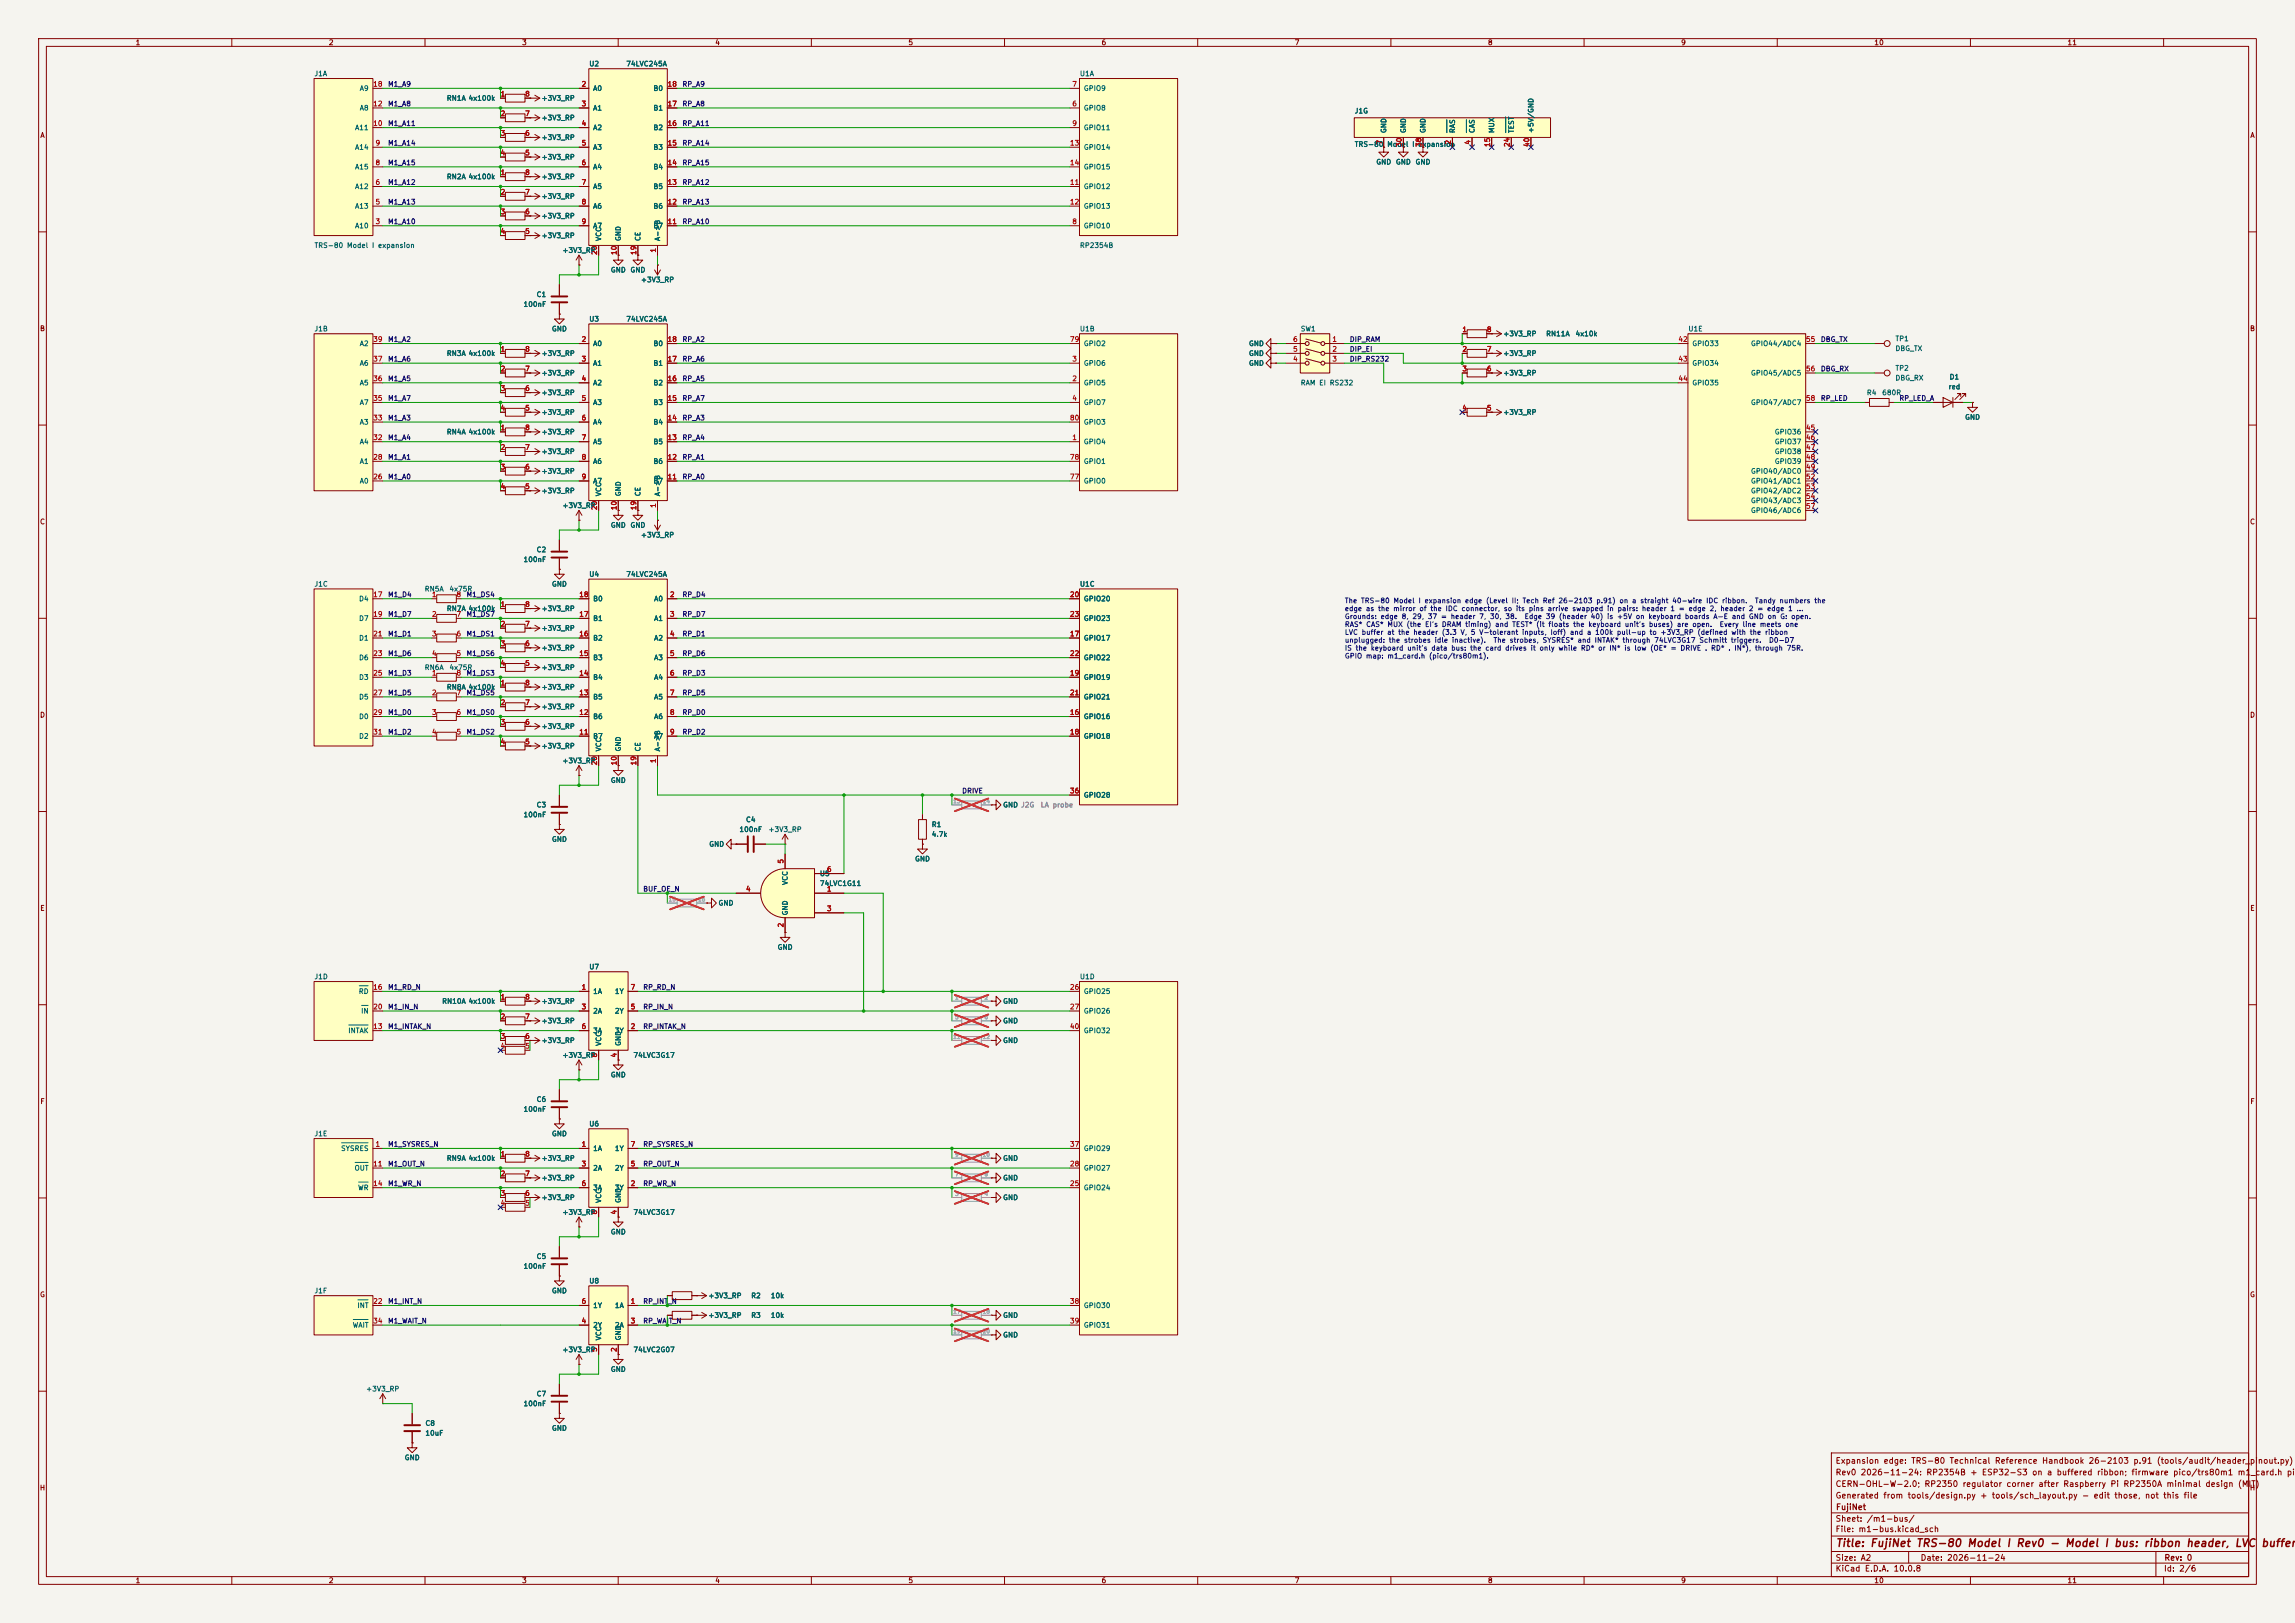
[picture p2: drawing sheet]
<svg xmlns="http://www.w3.org/2000/svg" width="594mm" height="420mm" viewBox="0 0 594 420" stroke-linecap="round" stroke-linejoin="round" font-family="sans-serif">
<defs><g id="words">
<g font-size="2" fill="#840000">
<text x="475" y="400.8">Title: FujiNet TRS-80 Model I Rev0 - Model I bus: ribbon header, LVC</text>
<text x="585.1" y="400.8">buffers</text>
</g>
<g font-size="1.5" fill="#840000">
<text x="475" y="382.1">Rev0 2026-11-24: RP2354B + ESP32-S3 on a buffered ribbon; firmware pico/trs80m1 m1_card.h pin</text>
<text x="475" y="379.1">Expansion edge: TRS-80 Technical Reference Handbook 26-2103 p.91 (tools/audit/header_pinout.py)</text>
<text x="475" y="388.1">Generated from tools/design.py + tools/sch_layout.py - edit those, not this file</text>
<text x="475" y="385.1">CERN-OHL-W-2.0; RP2350 regulator corner after Raspberry Pi RP2350A minimal design (MIT)</text>
<text x="475" y="394.1">Sheet: /m1-bus/</text>
<text x="475.1" y="391.1">FujiNet</text>
<text x="475" y="396.8">File: m1-bus.kicad_sch</text>
<text x="475" y="407">KiCad E.D.A. 10.0.8</text>
<text x="475" y="404.2">Size: A2</text>
<text x="497" y="404.2">Date: 2026-11-24</text>
<text x="560" y="407">Id: 2/6</text>
<text x="560.1" y="404.2">Rev: 0</text>
</g>
<g font-size="1.3" fill="#840000">
<text x="35" y="12">1</text>
<text x="85" y="12">2</text>
<text x="135" y="12">3</text>
<text x="185" y="12">4</text>
<text x="235" y="12">5</text>
<text x="285" y="12">6</text>
<text x="335" y="12">7</text>
<text x="385" y="12">8</text>
<text x="435" y="12">9</text>
<text x="485" y="12">10</text>
<text x="535" y="12">11</text>
<text x="10.3" y="36">A</text>
<text x="582.3" y="36">A</text>
<text x="10.2" y="86">B</text>
<text x="582.2" y="86">B</text>
<text x="10.2" y="136">C</text>
<text x="582.2" y="136">C</text>
<text x="10.2" y="186">D</text>
<text x="582.2" y="186">D</text>
<text x="10.3" y="236">E</text>
<text x="582.3" y="236">E</text>
<text x="10.3" y="286">F</text>
<text x="582.3" y="286">F</text>
<text x="10.2" y="336">G</text>
<text x="582.2" y="336">G</text>
<text x="10.2" y="386">H</text>
<text x="582.2" y="386">H</text>
<text x="35" y="410">1</text>
<text x="85" y="410">2</text>
<text x="135" y="410">3</text>
<text x="185" y="410">4</text>
<text x="235" y="410">5</text>
<text x="285" y="410">6</text>
<text x="335" y="410">7</text>
<text x="385" y="410">8</text>
<text x="435" y="410">9</text>
<text x="485" y="410">10</text>
<text x="535" y="410">11</text>
</g>
<g font-size="1.3" fill="#006464">
<text x="152.4" y="17.5">U2</text>
<text x="162" y="17.5">74LVC245A</text>
<text x="81.3" y="20">J1A</text>
<text x="93" y="23.8">A9</text>
<text x="153.4" y="23.8">A0</text>
<text x="169" y="23.8">B0</text>
<text x="279.4" y="20">U1A</text>
<text x="280.4" y="23.8">GPIO9</text>
<text x="93" y="28.9">A8</text>
<text x="115.5" y="26.4">RN1A 4x100k</text>
<text x="140" y="26.4">+3V3_RP</text>
<text x="153.4" y="28.9">A1</text>
<text x="169" y="28.9">B1</text>
<text x="280.4" y="28.9">GPIO8</text>
<text x="350.5" y="29.7">J1G</text>
<text x="91.8" y="34">A11</text>
<text x="140" y="31.4">+3V3_RP</text>
<text x="153.4" y="34">A2</text>
<text x="169" y="34">B2</text>
<text x="280.4" y="34">GPIO11</text>
<text x="359.1" y="34.6" transform="rotate(-90 359.1 34.6)">GND</text>
<text x="364.2" y="34.6" transform="rotate(-90 364.2 34.6)">GND</text>
<text x="369.3" y="34.6" transform="rotate(-90 369.3 34.6)">GND</text>
<text x="376.9" y="34.6" transform="rotate(-90 376.9 34.6)">RAS</text>
<text x="382" y="34.6" transform="rotate(-90 382 34.6)">CAS</text>
<text x="387" y="34.6" transform="rotate(-90 387 34.6)">MUX</text>
<text x="392.1" y="34.6" transform="rotate(-90 392.1 34.6)">TEST</text>
<text x="397.2" y="34.6" transform="rotate(-90 397.2 34.6)">+5V/GND</text>
<text x="91.8" y="39.1">A14</text>
<text x="140" y="41.6">+3V3_RP</text>
<text x="140" y="36.5">+3V3_RP</text>
<text x="153.4" y="39.1">A3</text>
<text x="169" y="39.1">B3</text>
<text x="280.4" y="39.1">GPIO14</text>
<text x="350.5" y="38.3">TRS-80 Model I expansion</text>
<text x="91.8" y="44.1">A15</text>
<text x="115.5" y="46.7">RN2A 4x100k</text>
<text x="140" y="46.7">+3V3_RP</text>
<text x="153.4" y="44.1">A4</text>
<text x="169" y="44.1">B4</text>
<text x="280.4" y="44.1">GPIO15</text>
<text x="356.1" y="42.9">GND</text>
<text x="361.2" y="42.9">GND</text>
<text x="366.2" y="42.9">GND</text>
<text x="91.8" y="49.2">A12</text>
<text x="140" y="51.8">+3V3_RP</text>
<text x="153.4" y="49.2">A5</text>
<text x="169" y="49.2">B5</text>
<text x="280.4" y="49.2">GPIO12</text>
<text x="91.8" y="59.4">A10</text>
<text x="91.8" y="54.3">A13</text>
<text x="140" y="56.8">+3V3_RP</text>
<text x="153.4" y="54.3">A6</text>
<text x="153.4" y="59.4">A7</text>
<text x="169" y="59.4">B7</text>
<text x="169" y="54.3">B6</text>
<text x="280.4" y="59.4">GPIO10</text>
<text x="280.4" y="54.3">GPIO13</text>
<text x="81.3" y="64.5">TRS-80 Model I expansion</text>
<text x="140" y="61.9">+3V3_RP</text>
<text x="145.4" y="65.7">+3V3_RP</text>
<text x="155.9" y="62.5" transform="rotate(-90 155.9 62.5)">VCC</text>
<text x="161" y="62.5" transform="rotate(-90 161 62.5)">GND</text>
<text x="166.1" y="62.5" transform="rotate(-90 166.1 62.5)">CE</text>
<text x="171.1" y="62.5" transform="rotate(-90 171.1 62.5)">A-&gt;B</text>
<text x="279.4" y="64.5">RP2354B</text>
<text x="158" y="70.8">GND</text>
<text x="163" y="70.8">GND</text>
<text x="138.8" y="77.2">C1</text>
<text x="165.8" y="73.4">+3V3_RP</text>
<text x="135.4" y="79.7">100nF</text>
<text x="152.4" y="83.5">U3</text>
<text x="162" y="83.5">74LVC245A</text>
<text x="81.3" y="86.1">J1B</text>
<text x="93" y="89.9">A2</text>
<text x="142.7" y="86.1">GND</text>
<text x="153.4" y="89.9">A0</text>
<text x="169" y="89.9">B0</text>
<text x="279.4" y="86.1">U1B</text>
<text x="280.4" y="89.9">GPIO2</text>
<text x="323.1" y="89.9">GND</text>
<text x="336.5" y="86.1">SW1</text>
<text x="389" y="87.3">+3V3_RP</text>
<text x="400" y="87.3">RN11A</text>
<text x="407.7" y="87.3">4x10k</text>
<text x="436.9" y="86.1">U1E</text>
<text x="437.9" y="89.9">GPIO33</text>
<text x="453.1" y="89.9">GPIO44/ADC4</text>
<text x="490.5" y="88.6">TP1</text>
<text x="93" y="94.9">A6</text>
<text x="115.5" y="92.4">RN3A 4x100k</text>
<text x="140" y="92.4">+3V3_RP</text>
<text x="153.4" y="94.9">A1</text>
<text x="169" y="94.9">B1</text>
<text x="280.4" y="94.9">GPIO6</text>
<text x="323.1" y="92.4">GND</text>
<text x="323.1" y="94.9">GND</text>
<text x="389" y="92.4">+3V3_RP</text>
<text x="437.9" y="94.9">GPIO34</text>
<text x="490.5" y="91.1">DBG_TX</text>
<text x="93" y="100">A5</text>
<text x="140" y="97.5">+3V3_RP</text>
<text x="153.4" y="100">A2</text>
<text x="169" y="100">B2</text>
<text x="280.4" y="100">GPIO5</text>
<text x="336.5" y="100">RAM EI RS232</text>
<text x="389" y="97.5">+3V3_RP</text>
<text x="437.9" y="100">GPIO35</text>
<text x="453.1" y="97.5">GPIO45/ADC5</text>
<text x="490.5" y="96.2">TP2</text>
<text x="490.5" y="98.8">DBG_RX</text>
<text x="504.2" y="101">red</text>
<text x="504.5" y="98.5">D1</text>
<text x="93" y="105.1">A7</text>
<text x="140" y="102.6">+3V3_RP</text>
<text x="140" y="107.6">+3V3_RP</text>
<text x="153.4" y="105.1">A3</text>
<text x="169" y="105.1">B3</text>
<text x="280.4" y="105.1">GPIO7</text>
<text x="389" y="107.6">+3V3_RP</text>
<text x="453.1" y="105.1">GPIO47/ADC7</text>
<text x="483.1" y="102.6">R4</text>
<text x="487" y="102.6">680R</text>
<text x="93" y="110.2">A3</text>
<text x="115.5" y="112.7">RN4A 4x100k</text>
<text x="140" y="112.7">+3V3_RP</text>
<text x="153.4" y="110.2">A4</text>
<text x="169" y="110.2">B4</text>
<text x="280.4" y="110.2">GPIO3</text>
<text x="459.2" y="112.7">GPIO36</text>
<text x="508.5" y="108.9">GND</text>
<text x="93" y="115.3">A4</text>
<text x="140" y="117.8">+3V3_RP</text>
<text x="153.4" y="115.3">A5</text>
<text x="169" y="115.3">B5</text>
<text x="280.4" y="115.3">GPIO4</text>
<text x="459.2" y="115.3">GPIO37</text>
<text x="459.2" y="117.8">GPIO38</text>
<text x="93" y="125.4">A0</text>
<text x="93" y="120.3">A1</text>
<text x="140" y="122.9">+3V3_RP</text>
<text x="153.4" y="120.3">A6</text>
<text x="153.4" y="125.4">A7</text>
<text x="169" y="125.4">B7</text>
<text x="169" y="120.3">B6</text>
<text x="280.4" y="125.4">GPIO0</text>
<text x="280.4" y="120.3">GPIO1</text>
<text x="453.1" y="122.9">GPIO40/ADC0</text>
<text x="453.1" y="125.4">GPIO41/ADC1</text>
<text x="459.2" y="120.3">GPIO39</text>
<text x="140" y="128">+3V3_RP</text>
<text x="145.4" y="131.8">+3V3_RP</text>
<text x="155.9" y="128.6" transform="rotate(-90 155.9 128.6)">VCC</text>
<text x="161" y="128.6" transform="rotate(-90 161 128.6)">GND</text>
<text x="166.1" y="128.6" transform="rotate(-90 166.1 128.6)">CE</text>
<text x="171.1" y="128.6" transform="rotate(-90 171.1 128.6)">A-&gt;B</text>
<text x="453.1" y="128">GPIO42/ADC2</text>
<text x="453.1" y="130.5">GPIO43/ADC3</text>
<text x="158" y="136.9">GND</text>
<text x="163" y="136.9">GND</text>
<text x="453.1" y="133">GPIO46/ADC6</text>
<text x="138.8" y="143.2">C2</text>
<text x="165.8" y="139.4">+3V3_RP</text>
<text x="135.4" y="145.7">100nF</text>
<text x="152.4" y="149.6">U4</text>
<text x="162" y="149.6">74LVC245A</text>
<text x="81.3" y="152.1">J1C</text>
<text x="92.8" y="155.9">D4</text>
<text x="109.8" y="153.4">RN5A</text>
<text x="116.2" y="153.4">4x75R</text>
<text x="142.7" y="152.1">GND</text>
<text x="153.4" y="155.9">B0</text>
<text x="169.2" y="155.9">A0</text>
<text x="279.4" y="152.1">U1C</text>
<text x="280.4" y="155.9">GPIO20</text>
<text x="92.8" y="161">D7</text>
<text x="115.5" y="158.4">RN7A 4x100k</text>
<text x="140" y="158.4">+3V3_RP</text>
<text x="153.4" y="161">B1</text>
<text x="169.2" y="161">A1</text>
<text x="280.4" y="161">GPIO23</text>
<text x="92.8" y="166.1">D1</text>
<text x="140" y="163.5">+3V3_RP</text>
<text x="153.4" y="166.1">B2</text>
<text x="169.2" y="166.1">A2</text>
<text x="280.4" y="166.1">GPIO17</text>
<text x="92.8" y="171.1">D6</text>
<text x="109.8" y="173.7">RN6A</text>
<text x="116.2" y="173.7">4x75R</text>
<text x="140" y="168.6">+3V3_RP</text>
<text x="140" y="173.7">+3V3_RP</text>
<text x="153.4" y="171.1">B3</text>
<text x="169.2" y="171.1">A3</text>
<text x="280.4" y="171.1">GPIO22</text>
<text x="92.8" y="176.2">D3</text>
<text x="115.5" y="178.8">RN8A 4x100k</text>
<text x="140" y="178.8">+3V3_RP</text>
<text x="153.4" y="176.2">B4</text>
<text x="169.2" y="176.2">A4</text>
<text x="280.4" y="176.2">GPIO19</text>
<text x="92.8" y="181.3">D5</text>
<text x="140" y="183.8">+3V3_RP</text>
<text x="153.4" y="181.3">B5</text>
<text x="169.2" y="181.3">A5</text>
<text x="280.4" y="181.3">GPIO21</text>
<text x="92.8" y="186.4">D0</text>
<text x="92.8" y="191.5">D2</text>
<text x="140" y="188.9">+3V3_RP</text>
<text x="153.4" y="191.5">B7</text>
<text x="153.4" y="186.4">B6</text>
<text x="169.2" y="186.4">A6</text>
<text x="169.2" y="191.5">A7</text>
<text x="280.4" y="186.4">GPIO16</text>
<text x="280.4" y="191.5">GPIO18</text>
<text x="140" y="194">+3V3_RP</text>
<text x="145.4" y="197.8">+3V3_RP</text>
<text x="155.9" y="194.6" transform="rotate(-90 155.9 194.6)">VCC</text>
<text x="161" y="194.6" transform="rotate(-90 161 194.6)">GND</text>
<text x="166.1" y="194.6" transform="rotate(-90 166.1 194.6)">CE</text>
<text x="171.1" y="194.6" transform="rotate(-90 171.1 194.6)">A-&gt;B</text>
<text x="158" y="202.9">GND</text>
<text x="138.8" y="209.2">C3</text>
<text x="259.5" y="209.2">GND J2G</text>
<text x="280.4" y="206.7">GPIO28</text>
<text x="135.4" y="211.8">100nF</text>
<text x="191.2" y="215.6">100nF</text>
<text x="192.9" y="213.1">C4</text>
<text x="198.8" y="215.6">+3V3_RP</text>
<text x="241" y="214.3">R1</text>
<text x="142.7" y="218.1">GND</text>
<text x="183.4" y="219.4">GND</text>
<text x="241" y="216.9">4.7k</text>
<text x="212.1" y="227">U5</text>
<text x="236.7" y="223.2">GND</text>
<text x="204.2" y="229.2" transform="rotate(-90 204.2 229.2)">VCC</text>
<text x="212.1" y="229.6">74LVC1G11</text>
<text x="185.8" y="234.6">GND</text>
<text x="204.2" y="237" transform="rotate(-90 204.2 237)">GND</text>
<text x="152.4" y="251.2">U7</text>
<text x="201.1" y="246.1">GND</text>
<text x="81.3" y="253.7">J1D</text>
<text x="92.7" y="257.5">RD</text>
<text x="153.4" y="257.5">1A</text>
<text x="159" y="257.5">1Y</text>
<text x="279.4" y="253.7">U1D</text>
<text x="280.4" y="257.5">GPIO25</text>
<text x="93.3" y="262.6">IN</text>
<text x="114.3" y="260">RN10A 4x100k</text>
<text x="140" y="260">+3V3_RP</text>
<text x="153.4" y="262.6">2A</text>
<text x="159" y="262.6">2Y</text>
<text x="259.5" y="260">GND</text>
<text x="280.4" y="262.6">GPIO26</text>
<text x="90" y="267.7">INTAK</text>
<text x="140" y="265.1">+3V3_RP</text>
<text x="153.4" y="267.7">3A</text>
<text x="159" y="267.7">3Y</text>
<text x="259.5" y="265.1">GND</text>
<text x="280.4" y="267.7">GPIO32</text>
<text x="140" y="270.2">+3V3_RP</text>
<text x="145.4" y="274">+3V3_RP</text>
<text x="155.9" y="270.8" transform="rotate(-90 155.9 270.8)">VCC</text>
<text x="161" y="270.8" transform="rotate(-90 161 270.8)">GND</text>
<text x="163.8" y="274">74LVC3G17</text>
<text x="259.5" y="270.2">GND</text>
<text x="158" y="279.1">GND</text>
<text x="135.4" y="288">100nF</text>
<text x="138.8" y="285.4">C6</text>
<text x="152.4" y="291.8">U6</text>
<text x="81.3" y="294.3">J1E</text>
<text x="88.1" y="298.1">SYSRES</text>
<text x="142.7" y="294.3">GND</text>
<text x="153.4" y="298.1">1A</text>
<text x="159" y="298.1">1Y</text>
<text x="280.4" y="298.1">GPIO29</text>
<text x="91.6" y="303.2">OUT</text>
<text x="115.5" y="300.7">RN9A 4x100k</text>
<text x="140" y="300.7">+3V3_RP</text>
<text x="140" y="305.8">+3V3_RP</text>
<text x="153.4" y="303.2">2A</text>
<text x="159" y="303.2">2Y</text>
<text x="259.5" y="305.8">GND</text>
<text x="259.5" y="300.7">GND</text>
<text x="280.4" y="303.2">GPIO27</text>
<text x="92.6" y="308.3">WR</text>
<text x="140" y="310.8">+3V3_RP</text>
<text x="153.4" y="308.3">3A</text>
<text x="155.9" y="311.4" transform="rotate(-90 155.9 311.4)">VCC</text>
<text x="159" y="308.3">3Y</text>
<text x="161" y="311.4" transform="rotate(-90 161 311.4)">GND</text>
<text x="259.5" y="310.8">GND</text>
<text x="280.4" y="308.3">GPIO24</text>
<text x="145.4" y="314.7">+3V3_RP</text>
<text x="163.8" y="314.7">74LVC3G17</text>
<text x="158" y="319.7">GND</text>
<text x="135.4" y="328.6">100nF</text>
<text x="138.8" y="326.1">C5</text>
<text x="81.3" y="335">J1F</text>
<text x="142.7" y="335">GND</text>
<text x="152.4" y="332.4">U8</text>
<text x="92.4" y="338.8">INT</text>
<text x="153.4" y="338.8">1Y</text>
<text x="159" y="338.8">1A</text>
<text x="183.2" y="336.2">+3V3_RP</text>
<text x="183.2" y="341.3">+3V3_RP</text>
<text x="194.3" y="336.2">R2</text>
<text x="194.3" y="341.3">R3</text>
<text x="199.4" y="336.2">10k</text>
<text x="199.4" y="341.3">10k</text>
<text x="259.5" y="341.3">GND</text>
<text x="280.4" y="338.8">GPIO30</text>
<text x="91.2" y="343.9">WAIT</text>
<text x="153.4" y="343.9">2Y</text>
<text x="155.9" y="347" transform="rotate(-90 155.9 347)">VCC</text>
<text x="159" y="343.9">2A</text>
<text x="161" y="347" transform="rotate(-90 161 347)">GND</text>
<text x="259.5" y="346.4">GND</text>
<text x="280.4" y="343.9">GPIO31</text>
<text x="145.4" y="350.2">+3V3_RP</text>
<text x="163.8" y="350.2">74LVC2G07</text>
<text x="158" y="355.3">GND</text>
<text x="94.6" y="360.4">+3V3_RP</text>
<text x="135.4" y="364.2">100nF</text>
<text x="138.8" y="361.6">C7</text>
<text x="110" y="369.3">C8</text>
<text x="110" y="371.8">10uF</text>
<text x="142.7" y="370.5">GND</text>
<text x="104.6" y="378.2">GND</text>
</g>
<g font-size="1.3" fill="#a90000">
<text x="96.5" y="22.7">18</text>
<text x="150.4" y="22.7">2</text>
<text x="172.7" y="22.7">18</text>
<text x="277.4" y="22.7">7</text>
<text x="96.5" y="27.8">12</text>
<text x="129.4" y="25.3">1</text>
<text x="135.8" y="25.3">8</text>
<text x="150.4" y="27.8">3</text>
<text x="172.7" y="27.8">17</text>
<text x="277.4" y="27.8">6</text>
<text x="96.5" y="32.9">10</text>
<text x="129.4" y="30.3">2</text>
<text x="129.4" y="35.4">3</text>
<text x="135.8" y="30.3">7</text>
<text x="135.8" y="35.4">6</text>
<text x="150.4" y="32.9">4</text>
<text x="172.7" y="32.9">16</text>
<text x="277.4" y="32.9">9</text>
<text x="97.1" y="38">9</text>
<text x="129.4" y="40.5">4</text>
<text x="135.8" y="40.5">5</text>
<text x="150.4" y="38">5</text>
<text x="172.7" y="38">15</text>
<text x="276.8" y="38">13</text>
<text x="358" y="37.6" transform="rotate(-90 358 37.6)">7</text>
<text x="363.1" y="38.2" transform="rotate(-90 363.1 38.2)">30</text>
<text x="368.2" y="38.2" transform="rotate(-90 368.2 38.2)">38</text>
<text x="375.8" y="37.6" transform="rotate(-90 375.8 37.6)">2</text>
<text x="380.9" y="37.6" transform="rotate(-90 380.9 37.6)">4</text>
<text x="385.9" y="38.2" transform="rotate(-90 385.9 38.2)">15</text>
<text x="391" y="38.2" transform="rotate(-90 391 38.2)">24</text>
<text x="396.1" y="38.2" transform="rotate(-90 396.1 38.2)">40</text>
<text x="97.1" y="43">8</text>
<text x="129.4" y="45.6">1</text>
<text x="135.8" y="45.6">8</text>
<text x="150.4" y="43">6</text>
<text x="172.7" y="43">14</text>
<text x="276.8" y="43">14</text>
<text x="97.1" y="53.2">5</text>
<text x="97.1" y="48.1">6</text>
<text x="129.4" y="50.7">2</text>
<text x="135.8" y="50.7">7</text>
<text x="150.4" y="48.1">7</text>
<text x="150.4" y="53.2">8</text>
<text x="172.7" y="53.2">12</text>
<text x="172.7" y="48.1">13</text>
<text x="276.8" y="48.1">11</text>
<text x="276.8" y="53.2">12</text>
<text x="97.1" y="58.3">3</text>
<text x="129.4" y="55.7">3</text>
<text x="135.8" y="55.7">6</text>
<text x="150.4" y="58.3">9</text>
<text x="172.7" y="58.3">11</text>
<text x="277.4" y="58.3">8</text>
<text x="129.4" y="60.8">4</text>
<text x="135.8" y="60.8">5</text>
<text x="170" y="65.5" transform="rotate(-90 170 65.5)">1</text>
<text x="154.8" y="66.1" transform="rotate(-90 154.8 66.1)">20</text>
<text x="159.9" y="66.1" transform="rotate(-90 159.9 66.1)">10</text>
<text x="165" y="66.1" transform="rotate(-90 165 66.1)">19</text>
<text x="96.5" y="88.8">39</text>
<text x="150.4" y="88.8">2</text>
<text x="172.7" y="88.8">18</text>
<text x="276.8" y="88.8">79</text>
<text x="334.5" y="88.8">6</text>
<text x="344.7" y="88.8">1</text>
<text x="378.4" y="86.2">1</text>
<text x="384.7" y="86.2">8</text>
<text x="434.3" y="88.8">42</text>
<text x="467.3" y="88.8">55</text>
<text x="96.5" y="93.8">37</text>
<text x="129.4" y="91.3">1</text>
<text x="135.8" y="91.3">8</text>
<text x="150.4" y="93.8">3</text>
<text x="172.7" y="93.8">17</text>
<text x="277.4" y="93.8">3</text>
<text x="334.5" y="93.8">4</text>
<text x="334.5" y="91.3">5</text>
<text x="344.7" y="91.3">2</text>
<text x="344.7" y="93.8">3</text>
<text x="378.4" y="91.3">2</text>
<text x="384.7" y="91.3">7</text>
<text x="434.3" y="93.8">43</text>
<text x="96.5" y="98.9">36</text>
<text x="129.4" y="96.4">2</text>
<text x="129.4" y="101.5">3</text>
<text x="135.8" y="96.4">7</text>
<text x="135.8" y="101.5">6</text>
<text x="150.4" y="98.9">4</text>
<text x="172.7" y="98.9">16</text>
<text x="277.4" y="98.9">2</text>
<text x="378.4" y="96.4">3</text>
<text x="384.7" y="96.4">6</text>
<text x="434.3" y="98.9">44</text>
<text x="467.3" y="96.4">56</text>
<text x="96.5" y="104">35</text>
<text x="129.4" y="106.5">4</text>
<text x="135.8" y="106.5">5</text>
<text x="150.4" y="104">5</text>
<text x="172.7" y="104">15</text>
<text x="277.4" y="104">4</text>
<text x="378.4" y="106.5">4</text>
<text x="384.7" y="106.5">5</text>
<text x="467.3" y="104">58</text>
<text x="96.5" y="109.1">33</text>
<text x="129.4" y="111.6">1</text>
<text x="135.8" y="111.6">8</text>
<text x="150.4" y="109.1">6</text>
<text x="172.7" y="109.1">14</text>
<text x="276.8" y="109.1">80</text>
<text x="467.3" y="111.6">45</text>
<text x="96.5" y="119.2">28</text>
<text x="96.5" y="114.2">32</text>
<text x="129.4" y="116.7">2</text>
<text x="135.8" y="116.7">7</text>
<text x="150.4" y="114.2">7</text>
<text x="150.4" y="119.2">8</text>
<text x="172.7" y="119.2">12</text>
<text x="172.7" y="114.2">13</text>
<text x="276.8" y="119.2">78</text>
<text x="277.4" y="114.2">1</text>
<text x="467.3" y="114.2">46</text>
<text x="467.3" y="116.7">47</text>
<text x="467.3" y="119.2">48</text>
<text x="96.5" y="124.3">26</text>
<text x="129.4" y="121.8">3</text>
<text x="135.8" y="121.8">6</text>
<text x="150.4" y="124.3">9</text>
<text x="172.7" y="124.3">11</text>
<text x="276.8" y="124.3">77</text>
<text x="467.3" y="121.8">49</text>
<text x="467.3" y="124.3">52</text>
<text x="129.4" y="126.9">4</text>
<text x="135.8" y="126.9">5</text>
<text x="170" y="131.5" transform="rotate(-90 170 131.5)">1</text>
<text x="467.3" y="126.9">53</text>
<text x="467.3" y="129.4">54</text>
<text x="467.3" y="131.9">57</text>
<text x="154.8" y="132.1" transform="rotate(-90 154.8 132.1)">20</text>
<text x="159.9" y="132.1" transform="rotate(-90 159.9 132.1)">10</text>
<text x="165" y="132.1" transform="rotate(-90 165 132.1)">19</text>
<text x="96.5" y="154.8">17</text>
<text x="111.7" y="154.8">1</text>
<text x="118" y="154.8">8</text>
<text x="149.8" y="154.8">18</text>
<text x="173.3" y="154.8">2</text>
<text x="276.8" y="154.8">20</text>
<text x="96.5" y="159.9">19</text>
<text x="111.7" y="159.9">2</text>
<text x="118" y="159.9">7</text>
<text x="129.4" y="157.3">1</text>
<text x="135.8" y="157.3">8</text>
<text x="149.8" y="159.9">17</text>
<text x="173.3" y="159.9">3</text>
<text x="276.8" y="159.9">23</text>
<text x="96.5" y="165">21</text>
<text x="111.7" y="165">3</text>
<text x="118" y="165">6</text>
<text x="129.4" y="167.5">3</text>
<text x="129.4" y="162.4">2</text>
<text x="135.8" y="167.5">6</text>
<text x="135.8" y="162.4">7</text>
<text x="149.8" y="165">16</text>
<text x="173.3" y="165">4</text>
<text x="276.8" y="165">17</text>
<text x="96.5" y="170">23</text>
<text x="111.7" y="170">4</text>
<text x="118" y="170">5</text>
<text x="129.4" y="172.6">4</text>
<text x="135.8" y="172.6">5</text>
<text x="149.8" y="170">15</text>
<text x="173.3" y="170">5</text>
<text x="276.8" y="170">22</text>
<text x="96.5" y="175.1">25</text>
<text x="111.7" y="175.1">1</text>
<text x="118" y="175.1">8</text>
<text x="129.4" y="177.7">1</text>
<text x="135.8" y="177.7">8</text>
<text x="149.8" y="175.1">14</text>
<text x="173.3" y="175.1">6</text>
<text x="276.8" y="175.1">19</text>
<text x="96.5" y="180.2">27</text>
<text x="96.5" y="185.3">29</text>
<text x="111.7" y="180.2">2</text>
<text x="111.7" y="185.3">3</text>
<text x="118" y="180.2">7</text>
<text x="118" y="185.3">6</text>
<text x="129.4" y="182.7">2</text>
<text x="135.8" y="182.7">7</text>
<text x="149.8" y="185.3">12</text>
<text x="149.8" y="180.2">13</text>
<text x="173.3" y="180.2">7</text>
<text x="173.3" y="185.3">8</text>
<text x="276.8" y="185.3">16</text>
<text x="276.8" y="180.2">21</text>
<text x="96.5" y="190.4">31</text>
<text x="111.7" y="190.4">4</text>
<text x="118" y="190.4">5</text>
<text x="129.4" y="187.8">3</text>
<text x="135.8" y="187.8">6</text>
<text x="149.8" y="190.4">11</text>
<text x="173.3" y="190.4">9</text>
<text x="276.8" y="190.4">18</text>
<text x="129.4" y="192.9">4</text>
<text x="135.8" y="192.9">5</text>
<text x="170" y="197.6" transform="rotate(-90 170 197.6)">1</text>
<text x="154.8" y="198.2" transform="rotate(-90 154.8 198.2)">20</text>
<text x="159.9" y="198.2" transform="rotate(-90 159.9 198.2)">10</text>
<text x="165" y="198.2" transform="rotate(-90 165 198.2)">19</text>
<text x="276.8" y="205.6">36</text>
<text x="203.1" y="223.6" transform="rotate(-90 203.1 223.6)">5</text>
<text x="213.9" y="225.9">6</text>
<text x="192.9" y="231">4</text>
<text x="213.9" y="231">1</text>
<text x="213.9" y="236.1">3</text>
<text x="203.1" y="240.1" transform="rotate(-90 203.1 240.1)">2</text>
<text x="96.5" y="256.4">16</text>
<text x="150.4" y="256.4">1</text>
<text x="163.1" y="256.4">7</text>
<text x="276.8" y="256.4">26</text>
<text x="96.5" y="261.5">20</text>
<text x="129.4" y="258.9">1</text>
<text x="135.8" y="258.9">8</text>
<text x="150.4" y="261.5">3</text>
<text x="163.1" y="261.5">5</text>
<text x="276.8" y="261.5">27</text>
<text x="96.5" y="266.6">13</text>
<text x="129.4" y="264">2</text>
<text x="129.4" y="269.1">3</text>
<text x="135.8" y="264">7</text>
<text x="135.8" y="269.1">6</text>
<text x="150.4" y="266.6">6</text>
<text x="163.1" y="266.6">2</text>
<text x="276.8" y="266.6">40</text>
<text x="129.4" y="271.6">4</text>
<text x="135.8" y="271.6">5</text>
<text x="154.8" y="273.8" transform="rotate(-90 154.8 273.8)">8</text>
<text x="159.9" y="273.8" transform="rotate(-90 159.9 273.8)">4</text>
<text x="97.1" y="297">1</text>
<text x="129.4" y="299.6">1</text>
<text x="135.8" y="299.6">8</text>
<text x="150.4" y="297">1</text>
<text x="163.1" y="297">7</text>
<text x="276.8" y="297">37</text>
<text x="96.5" y="302.1">11</text>
<text x="129.4" y="304.7">2</text>
<text x="135.8" y="304.7">7</text>
<text x="150.4" y="302.1">3</text>
<text x="163.1" y="302.1">5</text>
<text x="276.8" y="302.1">28</text>
<text x="96.5" y="307.2">14</text>
<text x="129.4" y="309.7">3</text>
<text x="135.8" y="309.7">6</text>
<text x="150.4" y="307.2">6</text>
<text x="163.1" y="307.2">2</text>
<text x="276.8" y="307.2">25</text>
<text x="129.4" y="312.3">4</text>
<text x="135.8" y="312.3">5</text>
<text x="154.8" y="314.4" transform="rotate(-90 154.8 314.4)">8</text>
<text x="159.9" y="314.4" transform="rotate(-90 159.9 314.4)">4</text>
<text x="96.5" y="337.7">22</text>
<text x="150.4" y="337.7">6</text>
<text x="163.1" y="337.7">1</text>
<text x="276.8" y="337.7">38</text>
<text x="96.5" y="342.8">34</text>
<text x="150.4" y="342.8">4</text>
<text x="163.1" y="342.8">3</text>
<text x="276.8" y="342.8">39</text>
<text x="154.8" y="350" transform="rotate(-90 154.8 350)">5</text>
<text x="159.9" y="350" transform="rotate(-90 159.9 350)">2</text>
</g>
<g font-size="1.3" fill="#0f0f0f">
<text x="100.3" y="22.7">M1_A9</text>
<text x="176.5" y="22.7">RP_A9</text>
<text x="100.3" y="27.8">M1_A8</text>
<text x="176.5" y="27.8">RP_A8</text>
<text x="100.3" y="32.9">M1_A11</text>
<text x="176.5" y="32.9">RP_A11</text>
<text x="100.3" y="38">M1_A14</text>
<text x="176.5" y="38">RP_A14</text>
<text x="100.3" y="43.1">M1_A15</text>
<text x="176.5" y="43.1">RP_A15</text>
<text x="100.3" y="53.2">M1_A13</text>
<text x="100.3" y="48.1">M1_A12</text>
<text x="176.5" y="53.2">RP_A13</text>
<text x="176.5" y="48.1">RP_A12</text>
<text x="100.3" y="58.3">M1_A10</text>
<text x="176.5" y="58.3">RP_A10</text>
<text x="100.3" y="88.8">M1_A2</text>
<text x="176.5" y="88.8">RP_A2</text>
<text x="349.2" y="88.8">DIP_RAM</text>
<text x="471.1" y="88.8">DBG_TX</text>
<text x="100.3" y="93.9">M1_A6</text>
<text x="176.5" y="93.9">RP_A6</text>
<text x="349.2" y="91.3">DIP_EI</text>
<text x="349.2" y="93.9">DIP_RS232</text>
<text x="100.3" y="98.9">M1_A5</text>
<text x="176.5" y="98.9">RP_A5</text>
<text x="471.1" y="96.4">DBG_RX</text>
<text x="100.3" y="104">M1_A7</text>
<text x="176.5" y="104">RP_A7</text>
<text x="471.1" y="104">RP_LED</text>
<text x="491.5" y="104">RP_LED_A</text>
<text x="100.3" y="109.1">M1_A3</text>
<text x="176.5" y="109.1">RP_A3</text>
<text x="100.3" y="114.2">M1_A4</text>
<text x="100.3" y="119.3">M1_A1</text>
<text x="176.5" y="114.2">RP_A4</text>
<text x="176.5" y="119.3">RP_A1</text>
<text x="100.3" y="124.3">M1_A0</text>
<text x="176.5" y="124.3">RP_A0</text>
<text x="100.3" y="154.8">M1_D4</text>
<text x="120.6" y="154.8">M1_DS4</text>
<text x="176.5" y="154.8">RP_D4</text>
<text x="100.3" y="159.9">M1_D7</text>
<text x="120.6" y="159.9">M1_DS7</text>
<text x="176.5" y="159.9">RP_D7</text>
<text x="100.3" y="165">M1_D1</text>
<text x="120.6" y="165">M1_DS1</text>
<text x="176.5" y="165">RP_D1</text>
<text x="100.3" y="170.1">M1_D6</text>
<text x="120.6" y="170.1">M1_DS6</text>
<text x="176.5" y="170.1">RP_D6</text>
<text x="100.3" y="175.1">M1_D3</text>
<text x="120.6" y="175.1">M1_DS3</text>
<text x="176.5" y="175.1">RP_D3</text>
<text x="100.3" y="185.3">M1_D0</text>
<text x="100.3" y="180.2">M1_D5</text>
<text x="120.6" y="180.2">M1_DS5</text>
<text x="120.6" y="185.3">M1_DS0</text>
<text x="176.5" y="180.2">RP_D5</text>
<text x="176.5" y="185.3">RP_D0</text>
<text x="100.3" y="190.4">M1_D2</text>
<text x="120.6" y="190.4">M1_DS2</text>
<text x="176.5" y="190.4">RP_D2</text>
<text x="248.9" y="205.6">DRIVE</text>
<text x="166.3" y="231">BUF_OE_N</text>
<text x="100.3" y="256.4">M1_RD_N</text>
<text x="166.3" y="256.4">RP_RD_N</text>
<text x="100.3" y="261.5">M1_IN_N</text>
<text x="166.3" y="261.5">RP_IN_N</text>
<text x="100.3" y="266.6">M1_INTAK_N</text>
<text x="166.3" y="266.6">RP_INTAK_N</text>
<text x="100.3" y="297.1">M1_SYSRES_N</text>
<text x="166.3" y="297.1">RP_SYSRES_N</text>
<text x="100.3" y="302.1">M1_OUT_N</text>
<text x="166.3" y="302.1">RP_OUT_N</text>
<text x="100.3" y="307.2">M1_WR_N</text>
<text x="166.3" y="307.2">RP_WR_N</text>
<text x="100.3" y="337.7">M1_INT_N</text>
<text x="166.3" y="337.7">RP_INT_N</text>
<text x="100.3" y="342.8">M1_WAIT_N</text>
<text x="166.3" y="342.8">RP_WAIT_N</text>
</g>
<g font-size="1.3" fill="#0000c2">
<text x="348" y="156.4">The TRS-80 Model I expansion edge (Level II; Tech Ref 26-2103 p.91) on a straight 40-wire IDC ribbon.</text>
<text x="348" y="158.4">edge as the mirror of the IDC connector, so its pins arrive swapped in pairs: header 1 = edge 2, header 2 = edge 1 ...</text>
<text x="348" y="160.5">Grounds: edge 8, 29, 37 = header 7, 30, 38.</text>
<text x="394.5" y="160.5">Edge 39 (header 40) is +5V on keyboard boards A-E and GND on G: open.</text>
<text x="454.1" y="156.4">Tandy numbers the</text>
<text x="348" y="162.5">RAS* CAS* MUX (the EI's DRAM timing) and TEST* (it floats the keyboard unit's buses) are open.</text>
<text x="348" y="164.6">LVC buffer at the header (3.3 V, 5 V-tolerant inputs, Ioff) and a 100k pull-up to +3V3_RP (defined with the ribbon</text>
<text x="348" y="166.6">unplugged: the strobes idle inactive).</text>
<text x="386.4" y="166.6">The strobes, SYSRES* and INTAK* through 74LVC3G17 Schmitt triggers.</text>
<text x="445" y="162.5">Every line meets one</text>
<text x="457.7" y="166.6">D0-D7</text>
<text x="348" y="168.7">IS the keyboard unit's data bus: the card drives it only while RD* or IN* is low (OE* = DRIVE . RD* . IN*), through 75R.</text>
<text x="348" y="170.7">GPIO map: m1_card.h (pico/trs80m1).</text>
</g>
<text font-size="1.3" fill="#939391" x="269.2" y="209.2">LA probe</text>
<g font-size="1" fill="#a5a4a2">
<text x="246.6" y="208.1">13</text>
<text x="254.2" y="208.1">14</text>
<text x="172.9" y="233.5">15</text>
<text x="180.6" y="233.5">16</text>
<text x="247.1" y="264">5</text>
<text x="247.1" y="258.9">1</text>
<text x="254.7" y="264">6</text>
<text x="254.7" y="258.9">2</text>
<text x="246.6" y="269.1">11</text>
<text x="254.2" y="269.1">12</text>
<text x="247.1" y="299.5">9</text>
<text x="254.2" y="299.5">10</text>
<text x="247.1" y="304.6">7</text>
<text x="254.7" y="304.6">8</text>
<text x="247.1" y="309.7">3</text>
<text x="254.7" y="309.7">4</text>
<text x="246.6" y="340.2">17</text>
<text x="254.2" y="340.2">18</text>
<text x="246.6" y="345.3">19</text>
<text x="254.2" y="345.3">20</text>
</g>
</g></defs>
<path d="M0 0h594v420h-594z" fill="#f5f4ef" stroke="#f5f4ef" stroke-width=".26"/>
<g fill="none" stroke="#840000" stroke-width=".26">
<path d="M10 10h574v400h-574zM12 12h570v396h-570zM60 10v2M110 10v2M160 10v2M210 10v2M260 10v2M310 10v2M360 10v2M410 10v2M460 10v2M510 10v2"/>
<path d="M560 10v2M138.4 39.9l1.3 .7M129.5 50.8h1.3M130.8 49.8h5.1v2h-5.1zM135.9 50.8h1.3M137.2 40.6h.1M137.2 45.7h.1M137.2 40.6h2.5M137.2 45.7h2.5M138.4 45l1.3 .7M139.7 40.6l-1.3 .8M139.7 45.7l-1.3 .8"/>
<path d="M10 60h2M137.2 61h.1M137.2 61h2.5M138.4 60.2l1.3 .8M139.7 61l-1.3 .7M582 60h2M10 110h2M582 110h2M10 160h2M582 160h2M10 210h2M582 210h2"/>
<path d="M10 260h2M137.2 264.2h.1M137.2 264.2h2.5M138.4 263.4l1.3 .8M139.7 264.2l-1.3 .7M160 274.3v1.3h1.3l-1.3 1.3-1.3-1.3h1.3M160 274.3h.1M582 260h2M10 310h2M582 310h2M149.9 353.1h.1M149.9 350.5l-.8 1.3"/>
<path d="M149.9 350.5l.7 1.3M149.9 350.5v2.6M10 360h2M474 376h108v32h-108zM582 360h2M474 397.5h108M474 391.5h108M60 408v2M110 408v2M160 408v2M210 408v2M260 408v2"/>
<path d="M310 408v2M360 408v2M410 408v2M460 408v2M474 404.5h108M474 401.5h108M494 401.5v3M510 408v2M558 401.5v6.5M560 408v2"/>
</g>
<path d="M152.4 251.5h10.2v20.3h-10.2z" fill="#ffffc2"/>
<g fill="none" stroke="#840000" stroke-width=".26">
<path d="M137.2 55.9h.1M137.2 55.9h2.5M138.4 55.1l1.3 .8M139.7 55.9l-1.3 .7M149.9 68.6h.1M149.9 66v2.6M149.9 66l-.8 1.3M149.9 66l.7 1.3M165.1 66v1.3h1.3l-1.3 1.3-1.3-1.3h1.3M165.1 66h.1M169.4 69.9l.8 1.2M170.2 68.6h.1"/>
<path d="M170.2 68.6v2.5M170.9 69.9l-.7 1.2M144.8 213.4v1.2h1.2l-1.2 1.3-1.3-1.3h1.3M144.8 213.4h.1M144.8 205.7v2.8M144.8 210.6v2.8M149.9 256.5h2.5M152.4 251.5h10.2v20.3h-10.2zM162.6 256.5h2.5M137.2 269.2h.1M137.2 269.2h2.5M138.4 268.5l1.3 .7"/>
<path d="M139.7 269.2l-1.3 .8M149.9 276.9h.1M149.9 266.7h2.5M149.9 261.6h2.5M149.9 274.3l-.8 1.3M149.9 274.3l.7 1.3M149.9 274.3v2.6M154.9 271.8v2.5M160 271.8v2.5M162.6 266.7h2.5M162.6 261.6h2.5"/>
</g>
<path d="M142.7 208.8h4.1M142.7 210.3h4.1" fill="none" stroke="#840000" stroke-width=".51"/>
<path d="M152.4 17.8h20.3v45.7h-20.3z" fill="#ffffc2"/>
<g fill="none" stroke="#840000" stroke-width=".26">
<path d="M152.4 17.8h20.3v45.7h-20.3zM137.2 25.4h.1M137.2 30.5h.1M137.2 35.6h.1M137.2 25.4h2.5M137.2 30.5h2.5M137.2 35.6h2.5M138.4 24.6l1.3 .8M138.4 29.7l1.3 .8M138.4 34.8l1.3 .8M139.7 25.4l-1.3 .8M139.7 30.5l-1.3 .7"/>
<path d="M139.7 35.6l-1.3 .7M149.9 22.9h2.5M149.9 27.9h2.5M149.9 33h2.5M149.9 38.1h2.5M172.7 22.9h2.6M172.7 27.9h2.6M172.7 33h2.6M172.7 38.1h2.6M363.2 38.1v1.3h1.3l-1.3 1.2-1.3-1.2h1.3M363.2 38.1h.1M149.9 43.2h2.5"/>
<path d="M149.9 48.3h2.5M149.9 53.3h2.5M149.9 58.4h2.5M172.7 43.2h2.6M172.7 48.3h2.6M172.7 53.3h2.6M172.7 58.4h2.6M154.9 63.5v2.5M160 66v1.3h1.3l-1.3 1.3-1.3-1.3h1.3M160 66h.1M160 63.5v2.5M165.1 63.5v2.5"/>
<path d="M170.2 63.5v2.5M149.9 198.1l-.8 1.3M149.9 198.1l.7 1.3M149.9 198.1v2.6M160 198.1v1.3h1.3l-1.3 1.3-1.3-1.3h1.3M160 198.1h.1M149.9 200.7h.1M129.5 264.2h1.3M129.5 271.8h1.3M129.5 269.2h1.3M130.8 263.1h5.1v2.1h-5.1zM130.8 270.8h5.1v2h-5.1z"/>
<path d="M130.8 268.2h5.1v2.1h-5.1zM135.9 264.2h1.3M135.9 271.8h1.3M135.9 269.2h1.3M129.5 312.4h1.3M130.8 311.4h5.1v2h-5.1zM135.9 312.4h1.3"/>
</g>
<path d="M198.7 226.7a6.4 6.4 0 0 1 4.5-1.9v12.7a6.4 6.4 0 0 1-5.8-3.9 6.4 6.4 0 0 1 1.3-6.9z" fill="#ffffc2" stroke="#ffffc2" stroke-width=".26"/>
<path d="M203.2 224.8h7.6v12.7h-7.6z" fill="#ffffc2"/>
<path d="M189.2 218.4v-1.2l-1.2 1.2 1.2 1.3v-1.3h1.3M190.5 218.4h.1M190.5 231.1h6.3M203.2 224.8a6.4 6.4 0 0 0-6.3 6.3 6.4 6.4 0 0 0 6.3 6.4M203.2 224.8h7.6v12.7h-7.6M203.2 221v3.8M203.2 237.5v3.8M210.8 231.1h7.6M210.8 236.2h7.6M210.8 226.1h7.6" fill="none" stroke="#840000" stroke-width=".26"/>
<path d="M152.4 292.1h10.2v20.3h-10.2z" fill="#ffffc2"/>
<g fill="none" stroke="#840000" stroke-width=".26">
<path d="M129.5 25.4h1.3M129.5 30.5h1.3M129.5 35.6h1.3M130.8 24.4h5.1v2h-5.1zM130.8 29.5h5.1v2h-5.1zM130.8 34.5h5.1v2.1h-5.1zM135.9 25.4h1.3M135.9 30.5h1.3M135.9 35.6h1.3M129.5 45.7h1.3M130.8 44.7h5.1v2h-5.1zM135.9 45.7h1.3"/>
<path d="M149.9 297.2h2.5M152.4 292.1h10.2v20.3h-10.2zM162.6 297.2h2.5M149.9 307.3h2.5M149.9 302.3h2.5M154.9 312.4v2.6M160 315v1.2h1.3l-1.3 1.3-1.3-1.3h1.3M160 315h.1M160 312.4v2.6M162.6 307.3h2.5M162.6 302.3h2.5M160 350.5v1.3h1.3l-1.3 1.3-1.3-1.3h1.3"/>
<path d="M160 350.5h.1"/>
</g>
<path d="M152.4 332.7h10.2v15.3h-10.2z" fill="#ffffc2"/>
<path d="M129.5 309.9h1.3M130.8 308.9h5.1v2h-5.1zM135.9 309.9h1.3M149.9 337.8h2.5M152.4 332.7h10.2v15.3h-10.2zM162.6 337.8h2.5M149.9 342.9h2.5M154.9 348v2.5M160 348v2.5M162.6 342.9h2.5" fill="none" stroke="#840000" stroke-width=".26"/>
<path d="M81.3 20.3h15.2v40.7h-15.2z" fill="#ffffc2"/>
<g fill="none" stroke="#840000" stroke-width=".26">
<path d="M81.3 20.3h15.2v40.7h-15.2zM96.5 38.1h2.6M96.5 33h2.6M96.5 27.9h2.6M96.5 22.9h2.6M358.1 38.1v1.3h1.3l-1.3 1.2-1.2-1.2h1.2M358.1 38.1h.1M96.5 58.4h2.6M96.5 53.3h2.6M96.5 48.3h2.6M96.5 43.2h2.6M129.5 55.9h1.3"/>
<path d="M130.8 59.9h5.1v2.1h-5.1zM130.8 54.9h5.1v2h-5.1zM135.9 55.9h1.3M137.2 50.8h.1M137.2 50.8h2.5M138.4 50l1.3 .8M139.7 50.8l-1.3 .8M129.5 61h1.3M135.9 61h1.3M485.1 88.9h2.6M485.1 96.5h2.6M482.6 104.1h1.3"/>
<path d="M483.9 103.1h5v2.1h-5zM488.9 104.1h1.3M500.4 104.1h7.6M502.9 102.9l2.6 1.2-2.6 1.3zM505.5 102.9v2.5M507.5 102.6v-.7h-.8h.8l-1.5 1.5M508.8 102.6v-.7h-.8h.8l-1.6 1.5M510.5 104.1v1.3h1.3l-1.3 1.3-1.2-1.3h1.2M510.5 104.1h.1M144.8 139.7v2.8M111.8 154.9h1.2M113 153.9h5.1v2.1h-5.1z"/>
<path d="M113 159h5.1v2h-5.1zM118.1 154.9h1.3M129.5 157.5h1.3M130.8 156.5h5.1v2h-5.1zM135.9 157.5h3.8M137.2 157.5h.1M138.4 156.7l1.3 .8M139.7 157.5l-1.3 .7M144.8 147.3v1.3h1.2l-1.2 1.3-1.3-1.3h1.3M144.8 147.3h.1M144.8 144.5v2.8M111.8 165.1h1.2"/>
<path d="M111.8 170.2h1.2M111.8 160h1.2M111.8 175.3h1.2M113 164.1h5.1v2h-5.1zM113 169.2h5.1v2h-5.1zM113 174.2h5.1v2.1h-5.1zM113 179.3h5.1v2.1h-5.1zM118.1 165.1h1.3M118.1 170.2h1.3M118.1 160h1.3M118.1 175.3h1.3M129.5 167.6h1.3"/>
<path d="M129.5 177.8h1.3M129.5 162.6h1.3M129.5 172.7h1.3M130.8 166.6h5.1v2.1h-5.1zM130.8 171.7h5.1v2h-5.1zM130.8 176.8h5.1v2h-5.1zM130.8 161.5h5.1v2.1h-5.1zM135.9 167.6h3.8M135.9 177.8h3.8M135.9 162.6h3.8M135.9 172.7h3.8M137.2 177.8h.1"/>
<path d="M137.2 162.6h.1M137.2 167.6h.1M137.2 172.7h.1M138.4 177l1.3 .8M138.4 161.8l1.3 .8M138.4 166.9l1.3 .7M138.4 172l1.3 .7M139.7 177.8l-1.3 .8M139.7 162.6l-1.3 .7M139.7 167.6l-1.3 .8M139.7 172.7l-1.3 .8M111.8 190.5h1.2"/>
<path d="M111.8 180.3h1.2M111.8 185.4h1.2M113 189.5h5.1v2h-5.1zM113 184.4h5.1v2h-5.1zM118.1 190.5h1.3M118.1 180.3h1.3M118.1 185.4h1.3M137.2 299.7h.1M137.2 299.7h2.5M138.4 299l1.3 .7M139.7 299.7l-1.3 .8M144.8 289.6v1.2h1.2l-1.2 1.3-1.3-1.3h1.3"/>
<path d="M144.8 289.6h.1M144.8 281.9v2.8M144.8 286.8v2.8M129.5 304.8h1.3M130.8 303.8h5.1v2h-5.1zM135.9 304.8h3.8M137.2 309.9h.1M137.2 304.8h.1M137.2 309.9h2.5M138.4 309.1l1.3 .8M138.4 304l1.3 .8M139.7 309.9l-1.3 .7"/>
<path d="M139.7 304.8l-1.3 .8M149.9 317.5h.1M149.9 315l-.8 1.2M149.9 315l.7 1.2M149.9 315v2.5M144.8 330.2v1.3h1.2l-1.2 1.2-1.3-1.2h1.3M144.8 330.2h.1M144.8 322.6v2.8M144.8 327.4v2.8"/>
<circle cx="488.4" cy="96.5" r=".76"/>
<circle cx="488.4" cy="88.9" r=".76"/>
</g>
<path d="M142.7 142.7h4.1M142.7 144.3h4.1M142.7 285h4.1M142.7 286.5h4.1M142.7 325.6h4.1M142.7 327.2h4.1" fill="none" stroke="#840000" stroke-width=".51"/>
<path d="M81.3 152.4h15.2v40.6h-15.2z" fill="#ffffc2"/>
<g fill="none" stroke="#840000" stroke-width=".26">
<path d="M368.3 38.1v1.3h1.3l-1.3 1.2-1.3-1.2h1.3M368.3 38.1h.1M386.1 86.4h.1M386.1 86.4h2.5M387.3 85.6l1.3 .8M388.6 86.4l-1.3 .7M81.3 152.4h15.2v40.6h-15.2zM96.5 154.9h2.6M96.5 160h2.6M96.5 165.1h2.6M96.5 170.2h2.6M96.5 175.3h2.6"/>
<path d="M96.5 180.3h2.6M96.5 185.4h2.6M96.5 190.5h2.6"/>
</g>
<path d="M152.4 149.9h20.3v45.7h-20.3z" fill="#ffffc2"/>
<g fill="none" stroke="#840000" stroke-width=".26">
<path d="M328.9 91.4v-1.2l-1.2 1.2 1.2 1.3v-1.3h1.3M328.9 94v-1.3l-1.2 1.3 1.2 1.3v-1.3h1.3M328.9 88.9v-1.3l-1.2 1.3 1.2 1.3v-1.3h1.3M330.2 91.4h.1M330.2 94h.1M330.2 88.9h.1M378.5 86.4h1.2M378.5 96.5h1.2M379.7 85.3h5.1v2.1h-5.1zM379.7 95.5h5.1v2h-5.1zM384.8 86.4h1.3M384.8 96.5h1.3"/>
<path d="M149.9 154.9h2.5M152.4 149.9h20.3v45.7h-20.3zM172.7 154.9h2.6M149.9 160h2.5M149.9 165.1h2.5M149.9 170.2h2.5M149.9 175.3h2.5M172.7 160h2.6M172.7 165.1h2.6M172.7 170.2h2.6M172.7 175.3h2.6M129.5 182.9h1.3"/>
<path d="M130.8 181.9h5.1v2h-5.1zM135.9 182.9h3.8M137.2 182.9h.1M138.4 182.1l1.3 .8M139.7 182.9l-1.3 .7M149.9 180.3h2.5M149.9 185.4h2.5M149.9 190.5h2.5M154.9 195.6v2.5M160 195.6v2.5M165.1 195.6v2.5M170.2 195.6v2.5"/>
<path d="M172.7 180.3h2.6M172.7 185.4h2.6M172.7 190.5h2.6"/>
</g>
<path d="M350.5 30.5h50.8v5.1h-50.8z" fill="#ffffc2"/>
<path d="M350.5 30.5h50.8v5.1h-50.8zM358.1 35.6v2.5M363.2 35.6v2.5M368.3 35.6v2.5M375.9 35.6v2.5M381 35.6v2.5M386.1 35.6v2.5M391.2 35.6v2.5M396.2 35.6v2.5" fill="none" stroke="#840000" stroke-width=".26"/>
<path d="M374.5 31v3.3M379.6 31v3.3M389.7 30.3v4" fill="none" stroke="#006464" stroke-width=".26"/>
<path d="M336.5 86.4h7.7v10.1h-7.7z" fill="#ffffc2"/>
<g fill="none" stroke="#840000" stroke-width=".26">
<path d="M332.7 88.9h5.1M332.7 91.4h5.1M332.7 94h5.1M336.5 86.4h7.7v10.1h-7.7zM338 87.7l3.9 1.1M338 90.3l3.9 1M338 92.8l3.9 1.1M342.9 88.9h5.1M342.9 91.4h5.1M342.9 94h5.1M378.5 91.4h1.2M379.7 90.4h5.1v2.1h-5.1z"/>
<path d="M384.8 91.4h3.8M386.1 91.4h.1M386.1 96.5h.1M386.1 96.5h2.5M387.3 90.7l1.3 .7M387.3 95.8l1.3 .7M388.6 91.4l-1.3 .8M388.6 96.5l-1.3 .8M129.5 193h1.3M129.5 188h1.3M130.8 186.9h5.1v2.1h-5.1zM130.8 192h5.1v2.1h-5.1z"/>
<path d="M135.9 193h3.8M135.9 188h1.3M137.2 193h.1M138.4 192.3l1.3 .7M139.7 193l-1.3 .8M137.2 259.1h.1M137.2 259.1h2.5M138.4 258.3l1.3 .8M139.7 259.1l-1.3 .7"/>
<circle cx="338.3" cy="94" r=".51"/>
<circle cx="338.3" cy="88.9" r=".51"/>
<circle cx="338.3" cy="91.4" r=".51"/>
<circle cx="342.4" cy="91.4" r=".51"/>
<circle cx="342.4" cy="88.9" r=".51"/>
<circle cx="342.4" cy="94" r=".51"/>
</g>
<path d="M279.4 20.3h25.4v40.7h-25.4z" fill="#ffffc2"/>
<g fill="none" stroke="#840000" stroke-width=".26">
<path d="M276.9 27.9h2.5M276.9 22.9h2.5M276.9 33h2.5M276.9 38.1h2.5M279.4 20.3h25.4v40.7h-25.4zM276.9 58.4h2.5M276.9 48.3h2.5M276.9 53.3h2.5M276.9 43.2h2.5M137.2 188h.1M137.2 188h2.5M138.4 187.2l1.3 .8"/>
<path d="M139.7 188l-1.3 .7"/>
</g>
<path d="M81.3 86.4h15.2v40.6h-15.2z" fill="#ffffc2"/>
<path d="M81.3 86.4h15.2v40.6h-15.2zM96.5 99.1h2.6M96.5 94h2.6M96.5 88.9h2.6M96.5 119.4h2.6M96.5 114.3h2.6M96.5 109.2h2.6M96.5 104.1h2.6M96.5 124.5h2.6" fill="none" stroke="#840000" stroke-width=".26"/>
<path d="M279.4 86.4h25.4v40.6h-25.4z" fill="#ffffc2"/>
<path d="M276.9 99.1h2.5M276.9 94h2.5M276.9 88.9h2.5M279.4 86.4h25.4v40.6h-25.4zM276.9 114.3h2.5M276.9 104.1h2.5M276.9 119.4h2.5M276.9 109.2h2.5M276.9 124.5h2.5" fill="none" stroke="#840000" stroke-width=".26"/>
<path d="M436.9 86.4h30.5v48.2h-30.5z" fill="#ffffc2"/>
<g fill="none" stroke="#840000" stroke-width=".26">
<path d="M434.3 88.9h2.6M434.3 94h2.6M434.3 99.1h2.6M436.9 86.4h30.5v48.2h-30.5zM467.4 88.9h2.5M467.4 96.5h2.5M378.5 106.7h1.2M379.7 105.7h5.1v2h-5.1zM384.8 106.7h3.8M386.1 106.7h.1M387.3 105.9l1.3 .8M388.6 106.7l-1.3 .7"/>
<path d="M467.4 111.8h2.5M467.4 114.3h2.5M467.4 116.8h2.5M467.4 119.4h2.5M467.4 104.1h2.5M467.4 121.9h2.5M467.4 124.5h2.5M467.4 127h2.5M467.4 129.5h2.5M467.4 132.1h2.5M256.5 269.2h1.3v-1.2l1.3 1.2-1.3 1.3v-1.3M256.5 269.2h.1"/>
</g>
<path d="M248.9 263.1h5.1v2.1h-5.1z" fill="#ebeae8"/>
<path d="M246.4 264.2h2.5M248.9 263.1h5.1v2.1h-5.1zM254 264.2h2.5" fill="none" stroke="#9c9b98" stroke-width=".26"/>
<path d="M247.1 262.5l8.7 3.3M255.8 262.5l-8.7 3.3" fill="none" stroke="#e12e31" stroke-width=".46"/>
<path d="M137.2 101.6h.1M137.2 101.6h2.5M138.4 100.8l1.3 .8M139.7 101.6l-1.3 .8" fill="none" stroke="#840000" stroke-width=".26"/>
<path d="M248.9 268.2h5.1v2.1h-5.1z" fill="#ebeae8"/>
<path d="M246.4 269.2h2.5M248.9 268.2h5.1v2.1h-5.1zM254 269.2h2.5" fill="none" stroke="#9c9b98" stroke-width=".26"/>
<path d="M247.1 267.6l8.7 3.3M255.8 267.6l-8.7 3.3" fill="none" stroke="#e12e31" stroke-width=".46"/>
<path d="M144.8 81.3v1.3h1.2l-1.2 1.2-1.3-1.2h1.3M144.8 81.3h.1" fill="none" stroke="#840000" stroke-width=".26"/>
<path d="M248.9 308.9h5.1v2h-5.1z" fill="#ebeae8"/>
<path d="M246.4 309.9h2.5M248.9 308.9h5.1v2h-5.1zM254 309.9h2.5" fill="none" stroke="#9c9b98" stroke-width=".26"/>
<path d="M247.1 308.2l8.7 3.3M255.8 308.2l-8.7 3.3" fill="none" stroke="#e12e31" stroke-width=".46"/>
<path d="M142.7 76.7h4.1M142.7 78.2h4.1" fill="none" stroke="#840000" stroke-width=".51"/>
<path d="M144.8 73.7v2.8M144.8 78.5v2.8M137.2 91.4h.1M137.2 91.4h2.5M138.4 90.7l1.3 .7M139.7 91.4l-1.3 .8" fill="none" stroke="#840000" stroke-width=".26"/>
<path d="M248.9 258.1h5.1v2h-5.1z" fill="#ebeae8"/>
<path d="M246.4 259.1h2.5M248.9 258.1h5.1v2h-5.1zM254 259.1h2.5" fill="none" stroke="#9c9b98" stroke-width=".26"/>
<path d="M247.1 257.4l8.7 3.3M255.8 257.4l-8.7 3.3" fill="none" stroke="#e12e31" stroke-width=".46"/>
<path d="M149.9 134.6h.1M149.9 132.1l-.8 1.3M149.9 132.1l.7 1.3M149.9 132.1v2.5M256.5 259.1h1.3v-1.3l1.3 1.3-1.3 1.3v-1.3M256.5 259.1h.1M256.5 264.2h1.3v-1.3l1.3 1.3-1.3 1.2v-1.2M256.5 264.2h.1" fill="none" stroke="#840000" stroke-width=".26"/>
<path d="M279.4 254h25.4v91.4h-25.4z" fill="#ffffc2"/>
<g fill="none" stroke="#840000" stroke-width=".26">
<path d="M137.2 96.5h.1M137.2 96.5h2.5M138.4 95.8l1.3 .7M139.7 96.5l-1.3 .8M169.4 135.9l.8 1.3M170.2 134.6h.1M170.2 134.6v2.6M170.9 135.9l-.7 1.3M276.9 256.5h2.5M279.4 254h25.4v91.4h-25.4zM276.9 261.6h2.5M276.9 266.7h2.5"/>
<path d="M256.5 299.7h1.3v-1.2l1.3 1.2-1.3 1.3v-1.3M256.5 299.7h.1M276.9 297.2h2.5M256.5 309.9h1.3v-1.3l1.3 1.3-1.3 1.3v-1.3M256.5 309.9h.1M256.5 304.8h1.3v-1.3l1.3 1.3-1.3 1.3v-1.3M256.5 304.8h.1M276.9 307.3h2.5M276.9 302.3h2.5M276.9 337.8h2.5M256.5 345.4h1.3v-1.2l1.3 1.2-1.3 1.3v-1.3M256.5 345.4h.1"/>
<path d="M256.5 340.4h1.3v-1.3l1.3 1.3-1.3 1.2v-1.2M256.5 340.4h.1M276.9 342.9h2.5"/>
</g>
<path d="M248.9 344.4h5.1v2.1h-5.1z" fill="#ebeae8"/>
<path d="M246.4 345.4h2.5M248.9 344.4h5.1v2.1h-5.1zM254 345.4h2.5" fill="none" stroke="#9c9b98" stroke-width=".26"/>
<path d="M247.1 343.8l8.7 3.3M255.8 343.8l-8.7 3.3" fill="none" stroke="#e12e31" stroke-width=".46"/>
<path d="M248.9 339.3h5.1v2.1h-5.1z" fill="#ebeae8"/>
<path d="M248.9 339.3h5.1v2.1h-5.1zM246.4 340.4h2.5M254 340.4h2.5" fill="none" stroke="#9c9b98" stroke-width=".26"/>
<path d="M247.1 338.7l8.7 3.3M255.8 338.7l-8.7 3.3" fill="none" stroke="#e12e31" stroke-width=".46"/>
<g fill="none" stroke="#840000" stroke-width=".26">
<path d="M130.8 39.6h5.1v2.1h-5.1zM129.5 40.6h1.3M135.9 40.6h1.3M129.5 96.5h1.3M130.8 95.5h5.1v2h-5.1zM135.9 96.5h1.3M129.5 111.8h1.3M129.5 116.8h1.3M129.5 106.7h1.3M129.5 101.6h1.3M130.8 110.7h5.1v2.1h-5.1zM130.8 115.8h5.1v2.1h-5.1z"/>
<path d="M130.8 105.7h5.1v2h-5.1zM130.8 100.6h5.1v2h-5.1zM135.9 111.8h3.8M135.9 116.8h3.8M135.9 106.7h1.3M135.9 101.6h1.3M137.2 111.8h.1M137.2 116.8h.1M138.4 111l1.3 .8M138.4 116.1l1.3 .7M139.7 111.8l-1.3 .7M139.7 116.8l-1.3 .8"/>
<path d="M129.5 121.9h1.3M130.8 120.9h5.1v2h-5.1zM135.9 121.9h3.8M137.2 121.9h.1M138.4 121.2l1.3 .7M139.7 121.9l-1.3 .8M129.5 259.1h1.3M130.8 258.1h5.1v2h-5.1zM135.9 259.1h1.3M129.5 299.7h1.3M130.8 298.7h5.1v2h-5.1zM135.9 299.7h1.3"/>
<path d="M172.7 335.3h1.3M174 334.3h5.1v2h-5.1zM174 339.3h5.1v2.1h-5.1zM179.1 335.3h3.8M180.3 335.3h.1M181.6 334.5l1.3 .8M182.9 335.3l-1.3 .7M144.8 358.1v2.8M172.7 340.4h1.3M179.1 340.4h1.2M99.1 363.2h.1M99.1 360.7l-.8 1.3"/>
<path d="M99.1 360.7l.7 1.3M99.1 360.7v2.5M106.7 373.4v1.3h1.2l-1.2 1.2-1.3-1.2h1.3M106.7 373.4h.1M106.7 365.8v2.8M106.7 370.6v2.8M144.8 365.8v1.2h1.2l-1.2 1.3-1.3-1.3h1.3M144.8 365.8h.1M144.8 363v2.8"/>
</g>
<path d="M104.6 368.8h4.1M104.6 370.3h4.1M142.7 361.2h4.1M142.7 362.7h4.1" fill="none" stroke="#840000" stroke-width=".51"/>
<path d="M81.3 254h15.2v15.2h-15.2z" fill="#ffffc2"/>
<path d="M129.5 91.4h1.3M130.8 90.4h5.1v2.1h-5.1zM135.9 91.4h1.3M81.3 254h15.2v15.2h-15.2zM96.5 256.5h2.6M96.5 266.7h2.6M96.5 261.6h2.6" fill="none" stroke="#840000" stroke-width=".26"/>
<path d="M93 255.1h2.3M90.3 265.3h5M93.6 260.2h1.7" fill="none" stroke="#006464" stroke-width=".26"/>
<path d="M81.3 335.3h15.2v10.1h-15.2z" fill="#ffffc2"/>
<path d="M81.3 335.3h15.2v10.1h-15.2zM96.5 337.8h2.6M96.5 342.9h2.6" fill="none" stroke="#840000" stroke-width=".26"/>
<path d="M92.6 336.4h2.7M91.4 341.5h3.9" fill="none" stroke="#006464" stroke-width=".26"/>
<path d="M81.3 294.6h15.2v15.3h-15.2z" fill="#ffffc2"/>
<path d="M81.3 294.6h15.2v15.3h-15.2zM96.5 297.2h2.6M96.5 302.3h2.6M96.5 307.3h2.6" fill="none" stroke="#840000" stroke-width=".26"/>
<path d="M88.4 295.7h6.9M91.9 300.8h3.4M92.8 305.9h2.5" fill="none" stroke="#006464" stroke-width=".26"/>
<path d="M248.9 298.7h5.1v2h-5.1z" fill="#ebeae8"/>
<path d="M246.4 299.7h2.5M248.9 298.7h5.1v2h-5.1zM254 299.7h2.5" fill="none" stroke="#9c9b98" stroke-width=".26"/>
<path d="M247.1 298.1l8.7 3.3M255.8 298.1l-8.7 3.3" fill="none" stroke="#e12e31" stroke-width=".46"/>
<path d="M137.2 106.7h.1M137.2 106.7h2.5M138.4 105.9l1.3 .8M139.7 106.7l-1.3 .7" fill="none" stroke="#840000" stroke-width=".26"/>
<path d="M248.9 303.8h5.1v2h-5.1z" fill="#ebeae8"/>
<path d="M246.4 304.8h2.5M248.9 303.8h5.1v2h-5.1zM254 304.8h2.5" fill="none" stroke="#9c9b98" stroke-width=".26"/>
<path d="M247.1 303.2l8.7 3.2M255.8 303.2l-8.7 3.2" fill="none" stroke="#e12e31" stroke-width=".46"/>
<path d="M193.5 216.4v4.1M195.1 216.4v4.1" fill="none" stroke="#840000" stroke-width=".51"/>
<g fill="none" stroke="#840000" stroke-width=".26">
<path d="M165.1 132.1v1.3h1.3l-1.3 1.2-1.3-1.2h1.3M165.1 132.1h.1M190.5 218.4h2.8M195.3 218.4h2.8M203.2 218.4h.1M203.2 215.9l-.8 1.3M203.2 215.9l.8 1.3M203.2 215.9v2.5M237.7 212.1h2.1v5.1h-2.1zM238.8 210.8v1.3M238.8 217.2v1.2M182.9 233.7h1.2v-1.3l1.3 1.3-1.3 1.3v-1.3"/>
<path d="M182.9 233.7h.1M203.2 241.3v1.3h1.3l-1.3 1.2-1.3-1.2h1.3M203.2 241.3h.1M181.6 339.6l1.3 .8M180.3 340.4h.1M180.3 340.4h2.6M182.9 340.4l-1.3 .7"/>
</g>
<path d="M175.3 232.7h5v2h-5z" fill="#ebeae8"/>
<path d="M172.7 233.7h2.6M175.3 232.7h5v2h-5zM180.3 233.7h2.6" fill="none" stroke="#9c9b98" stroke-width=".26"/>
<path d="M173.5 232l8.6 3.3M182.1 232l-8.6 3.3" fill="none" stroke="#e12e31" stroke-width=".46"/>
<path d="M238.8 218.4v1.3h1.2l-1.2 1.3-1.3-1.3h1.3M238.8 218.4h.1" fill="none" stroke="#840000" stroke-width=".26"/>
<path d="M152.4 83.8h20.3v45.7h-20.3z" fill="#ffffc2"/>
<g fill="none" stroke="#840000" stroke-width=".26">
<path d="M149.9 88.9h2.5M149.9 94h2.5M149.9 99.1h2.5M152.4 83.8h20.3v45.7h-20.3zM172.7 88.9h2.6M172.7 94h2.6M172.7 99.1h2.6M149.9 104.1h2.5M149.9 109.2h2.5M149.9 114.3h2.5M149.9 119.4h2.5M172.7 104.1h2.6"/>
<path d="M172.7 109.2h2.6M172.7 114.3h2.6M172.7 119.4h2.6M149.9 124.5h2.5M154.9 129.5v2.6M160 129.5v2.6M165.1 129.5v2.6M170.2 129.5v2.6M172.7 124.5h2.6"/>
</g>
<path d="M279.4 152.4h25.4v55.9h-25.4z" fill="#ffffc2"/>
<path d="M160 132.1v1.3h1.3l-1.3 1.2-1.3-1.2h1.3M160 132.1h.1M276.9 154.9h2.5M279.4 152.4h25.4v55.9h-25.4zM276.9 165.1h2.5M276.9 175.3h2.5M276.9 170.2h2.5M276.9 160h2.5M276.9 185.4h2.5M276.9 190.5h2.5M276.9 180.3h2.5M276.9 205.7h2.5" fill="none" stroke="#840000" stroke-width=".26"/>
<path d="M248.9 207.3h5.1v2h-5.1z" fill="#ebeae8"/>
<g fill="none" stroke="#9c9b98" stroke-width=".26">
<path d="M246.4 208.3h2.5M248.9 207.3h5.1v2h-5.1zM254 208.3h2.5M172.7 233.7h2.6M180.3 233.7h2.6M246.4 259.1h2.5M254 259.1h2.5M246.4 264.2h2.5M246.4 269.2h2.5M254 264.2h2.5M254 269.2h2.5M246.4 299.7h2.5"/>
<path d="M254 299.7h2.5M246.4 304.8h2.5M246.4 309.9h2.5M254 304.8h2.5M254 309.9h2.5M246.4 345.4h2.5M246.4 340.4h2.5M254 345.4h2.5M254 340.4h2.5"/>
</g>
<g fill="none" stroke="#e12e31" stroke-width=".46">
<path d="M247.1 206.6l8.7 3.3M255.8 206.6l-8.7 3.3M173.5 232l8.6 3.3M182.1 232l-8.6 3.3M247.1 257.4l8.7 3.3M255.8 257.4l-8.7 3.3M247.1 262.5l8.7 3.3M247.1 267.6l8.7 3.3M255.8 262.5l-8.7 3.3M255.8 267.6l-8.7 3.3M247.1 298.1l8.7 3.3M255.8 298.1l-8.7 3.3"/>
<path d="M247.1 303.2l8.7 3.2M247.1 308.2l8.7 3.3M255.8 303.2l-8.7 3.2M255.8 308.2l-8.7 3.3M247.1 338.7l8.7 3.3M255.8 338.7l-8.7 3.3M247.1 343.8l8.7 3.3M255.8 343.8l-8.7 3.3"/>
</g>
<g fill="none" stroke="#840000" stroke-width=".26">
<path d="M129.5 35.6h1.3M129.5 30.5h1.3M129.5 25.4h1.3M135.9 35.6h1.3M135.9 30.5h1.3M135.9 25.4h1.3M137.2 35.6h.1M137.2 30.5h.1M137.2 25.4h.1M149.9 22.9h2.5M149.9 27.9h2.5M149.9 33h2.5"/>
<path d="M149.9 38.1h2.5M172.7 22.9h2.6M172.7 27.9h2.6M172.7 33h2.6M172.7 38.1h2.6M358.1 38.1h.1M358.1 35.6v2.5M363.2 38.1h.1M363.2 35.6v2.5M368.3 38.1h.1M368.3 35.6v2.5M375.9 35.6v2.5"/>
<path d="M381 35.6v2.5M386.1 35.6v2.5M391.2 35.6v2.5M396.2 35.6v2.5M129.5 50.8h1.3M129.5 55.9h1.3M129.5 45.7h1.3M129.5 40.6h1.3M135.9 50.8h1.3M135.9 55.9h1.3M135.9 45.7h1.3M135.9 40.6h1.3"/>
<path d="M137.2 45.7h.1M137.2 40.6h.1M137.2 55.9h.1M137.2 50.8h.1M149.9 43.2h2.5M149.9 48.3h2.5M149.9 53.3h2.5M149.9 58.4h2.5M172.7 43.2h2.6M172.7 48.3h2.6M172.7 53.3h2.6M172.7 58.4h2.6"/>
<path d="M129.5 61h1.3M135.9 61h1.3M137.2 61h.1M144.8 73.7v2.8M144.8 78.5v2.8M149.9 68.6h.1M154.9 63.5v2.5M160 66h.1M160 63.5v2.5M165.1 66h.1M165.1 63.5v2.5M170.2 68.6h.1"/>
<path d="M170.2 63.5v2.5M129.5 96.5h1.3M129.5 91.4h1.3M135.9 96.5h1.3M135.9 91.4h1.3M137.2 91.4h.1M137.2 96.5h.1M144.8 81.3h.1M149.9 88.9h2.5M149.9 94h2.5M149.9 99.1h2.5M172.7 88.9h2.6"/>
<path d="M172.7 94h2.6M172.7 99.1h2.6M330.2 91.4h.1M330.2 94h.1M330.2 88.9h.1M378.5 86.4h1.2M378.5 96.5h1.2M378.5 91.4h1.2M384.8 86.4h1.3M384.8 96.5h1.3M384.8 91.4h1.3M386.1 86.4h.1"/>
<path d="M386.1 91.4h.1M386.1 96.5h.1M129.5 106.7h1.3M129.5 101.6h1.3M129.5 111.8h1.3M129.5 116.8h1.3M135.9 106.7h1.3M135.9 101.6h1.3M135.9 111.8h1.3M135.9 116.8h1.3M137.2 101.6h.1M137.2 106.7h.1"/>
<path d="M137.2 116.8h.1M137.2 111.8h.1M149.9 104.1h2.5M149.9 109.2h2.5M149.9 114.3h2.5M149.9 119.4h2.5M172.7 104.1h2.6M172.7 109.2h2.6M172.7 114.3h2.6M172.7 119.4h2.6M378.5 106.7h1.2M384.8 106.7h1.3"/>
<path d="M386.1 106.7h.1M500.4 104.1h2.5M505.5 104.1h2.5M510.5 104.1h.1M129.5 127h1.3M129.5 121.9h1.3M130.8 126h5.1v2h-5.1zM135.9 127h3.8M135.9 121.9h1.3M137.2 127h.1M137.2 121.9h.1M138.4 126.2l1.3 .8"/>
<path d="M139.7 127l-1.3 .8M144.8 139.7v2.8M149.9 134.6h.1M149.9 124.5h2.5M154.9 129.5v2.6M160 132.1h.1M160 129.5v2.6M165.1 132.1h.1M165.1 129.5v2.6M170.2 134.6h.1M170.2 129.5v2.6M172.7 124.5h2.6"/>
<path d="M129.5 157.5h1.3M135.9 157.5h1.3M137.2 157.5h.1M144.8 147.3h.1M144.8 144.5v2.8M149.9 154.9h2.5M172.7 154.9h2.6M276.9 154.9h2.5M129.5 167.6h1.3M129.5 172.7h1.3M129.5 177.8h1.3M129.5 162.6h1.3"/>
<path d="M135.9 167.6h1.3M135.9 172.7h1.3M135.9 177.8h1.3M135.9 162.6h1.3M137.2 177.8h.1M137.2 162.6h.1M137.2 167.6h.1M137.2 172.7h.1M149.9 165.1h2.5M149.9 175.3h2.5M149.9 170.2h2.5M149.9 160h2.5"/>
<path d="M172.7 165.1h2.6M172.7 175.3h2.6M172.7 170.2h2.6M172.7 160h2.6M276.9 165.1h2.5M276.9 175.3h2.5M276.9 170.2h2.5M276.9 160h2.5M129.5 193h1.3M129.5 188h1.3M129.5 182.9h1.3M135.9 193h1.3"/>
<path d="M135.9 188h1.3M135.9 182.9h1.3M137.2 188h.1M137.2 193h.1M137.2 182.9h.1M149.9 185.4h2.5M149.9 190.5h2.5M149.9 180.3h2.5M154.9 195.6v2.5M160 198.1h.1M160 195.6v2.5M165.1 195.6v2.5"/>
<path d="M170.2 195.6v2.5M172.7 185.4h2.6M172.7 190.5h2.6M172.7 180.3h2.6M276.9 185.4h2.5M276.9 190.5h2.5M276.9 180.3h2.5M144.8 213.4h.1M144.8 205.7v2.8M144.8 210.6v2.8M149.9 200.7h.1M190.5 218.4h.1"/>
<path d="M190.5 218.4h2.8M195.3 218.4h2.8M238.8 218.4h.1M238.8 210.8v1.3M238.8 217.2v1.2M256.5 208.3h1.3v-1.3l1.3 1.3-1.3 1.3v-1.3M256.5 208.3h.1M276.9 205.7h2.5M182.9 233.7h.1M190.5 231.1h6.3M203.2 221v3.8M203.2 237.5v3.8"/>
<path d="M210.8 231.1h7.6M210.8 236.2h7.6M210.8 226.1h7.6M129.5 259.1h1.3M135.9 259.1h1.3M137.2 259.1h.1M149.9 256.5h2.5M162.6 256.5h2.5M203.2 241.3h.1M256.5 259.1h.1M129.5 264.2h1.3M129.5 269.2h1.3"/>
<path d="M135.9 264.2h1.3M135.9 269.2h1.3M137.2 264.2h.1M137.2 269.2h.1M149.9 276.9h.1M149.9 266.7h2.5M149.9 261.6h2.5M154.9 271.8v2.5M160 274.3h.1M160 271.8v2.5M162.6 266.7h2.5M162.6 261.6h2.5"/>
<path d="M256.5 264.2h.1M256.5 269.2h.1M129.5 299.7h1.3M135.9 299.7h1.3M137.2 299.7h.1M144.8 289.6h.1M144.8 281.9v2.8M144.8 286.8v2.8M149.9 297.2h2.5M162.6 297.2h2.5M256.5 299.7h.1M129.5 309.9h1.3"/>
<path d="M129.5 304.8h1.3M135.9 309.9h1.3M135.9 304.8h1.3M137.2 309.9h.1M137.2 304.8h.1M149.9 317.5h.1M149.9 307.3h2.5M149.9 302.3h2.5M154.9 312.4v2.6M160 315h.1M160 312.4v2.6M162.6 307.3h2.5"/>
<path d="M162.6 302.3h2.5M256.5 309.9h.1M256.5 304.8h.1M144.8 330.2h.1M144.8 322.6v2.8M144.8 327.4v2.8M149.9 337.8h2.5M162.6 337.8h2.5M172.7 335.3h1.3M179.1 335.3h1.2M180.3 335.3h.1M144.8 358.1v2.8"/>
<path d="M149.9 353.1h.1M149.9 342.9h2.5M154.9 348v2.5M160 350.5h.1M160 348v2.5M162.6 342.9h2.5M172.7 340.4h1.3M179.1 340.4h1.2M180.3 340.4h.1M256.5 345.4h.1M256.5 340.4h.1M106.7 373.4h.1"/>
<path d="M106.7 365.8v2.8M106.7 370.6v2.8M144.8 365.8h.1M144.8 363v2.8"/>
</g>
<g fill="none" stroke="#009600" stroke-width=".26">
<path d="M99.1 22.9h50.8M99.1 27.9h50.8M99.1 33h50.8M99.1 38.1h50.8M129.5 22.9v2.5M129.5 27.9v2.6M129.5 33v2.6M129.5 38.1v2.5M175.3 22.9h101.6M175.3 27.9h101.6M175.3 33h101.6M175.3 38.1h101.6"/>
<path d="M99.1 48.3h50.8M99.1 58.4h50.8M99.1 43.2h50.8M99.1 53.3h50.8M129.5 43.2v2.5M129.5 48.3v2.5M129.5 53.3v2.6M129.5 58.4v2.6M175.3 48.3h101.6M175.3 58.4h101.6M175.3 43.2h101.6M175.3 53.3h101.6"/>
<path d="M149.9 68.6v2.5M154.9 66v5.1h-10.1v2.6M170.2 66v2.6M99.1 88.9h50.8M99.1 94h50.8M99.1 99.1h50.8M129.5 88.9v2.5M129.5 94v2.5M129.5 99.1v2.5M175.3 88.9h101.6M175.3 94h101.6M175.3 99.1h101.6"/>
<path d="M330.2 88.9h2.5M330.2 94h2.5M330.2 91.4h2.5M348 88.9h86.3M348 94h10.1v5.1h76.2M348 91.4h15.2v2.6h71.1M378.5 86.4v2.5M378.5 91.4v2.6M378.5 96.5v2.6M469.9 88.9h15.2M469.9 96.5h15.2M99.1 114.3h50.8"/>
<path d="M99.1 119.4h50.8M99.1 109.2h50.8M99.1 104.1h50.8M129.5 104.1v2.6M129.5 109.2v2.6M129.5 114.3v2.5M129.5 119.4v2.5M175.3 114.3h101.6M175.3 119.4h101.6M175.3 109.2h101.6M175.3 104.1h101.6M469.9 104.1h12.7"/>
<path d="M490.2 104.1h10.2M508 104.1h2.5M99.1 124.5h50.8M129.5 124.5v2.5M149.9 134.6v2.6M154.9 132.1v5.1h-10.1v2.5M170.2 132.1v2.5M175.3 124.5h101.6M99.1 154.9h12.7M119.4 154.9h30.5M129.5 154.9v2.6M175.3 154.9h101.6"/>
<path d="M99.1 170.2h12.7M99.1 175.3h12.7M99.1 160h12.7M99.1 165.1h12.7M119.4 170.2h30.5M119.4 175.3h30.5M119.4 160h30.5M119.4 165.1h30.5M129.5 160v2.6M129.5 165.1v2.5M129.5 170.2v2.5M129.5 175.3v2.5"/>
<path d="M175.3 170.2h101.6M175.3 175.3h101.6M175.3 160h101.6M175.3 165.1h101.6M99.1 185.4h12.7M99.1 190.5h12.7M99.1 180.3h12.7M119.4 185.4h30.5M119.4 190.5h30.5M119.4 180.3h30.5M129.5 180.3v2.6M129.5 185.4v2.6"/>
<path d="M129.5 190.5v2.5M154.9 198.1v5.1h-10.1v2.5M165.1 198.1v33h25.4M170.2 198.1v7.6h106.7M175.3 185.4h101.6M175.3 190.5h101.6M175.3 180.3h101.6M149.9 200.7v2.5M198.1 218.4h5.1v2.6M218.4 205.7v20.4M238.8 205.7v5.1M246.4 205.7v2.6"/>
<path d="M172.7 231.1v2.6M218.4 236.2h5.1v25.4M218.4 231.1h10.2v25.4M99.1 256.5h50.8M129.5 256.5v2.6M165.1 256.5h111.8M246.4 256.5v2.6M99.1 266.7h50.8M99.1 261.6h50.8M129.5 261.6v2.6M129.5 266.7v2.5M137.2 269.2v2.6"/>
<path d="M149.9 276.9v2.5M154.9 274.3v5.1h-10.1v2.5M165.1 266.7h111.8M165.1 261.6h111.8M246.4 261.6v2.6M246.4 266.7v2.5M99.1 297.2h50.8M129.5 297.2v2.5M165.1 297.2h111.8M246.4 297.2v2.5M99.1 302.3h50.8M99.1 307.3h50.8"/>
<path d="M129.5 302.3v2.5M129.5 307.3v2.6M137.2 309.9v2.5M149.9 317.5v2.5M154.9 315v5h-10.1v2.6M165.1 302.3h111.8M165.1 307.3h111.8M246.4 302.3v2.5M246.4 307.3v2.6M99.1 337.8h50.8M165.1 337.8h111.8M172.7 335.3v2.5"/>
<path d="M246.4 337.8v2.6M99.1 342.9h50.8M149.9 353.1v2.5M154.9 350.5v5.1h-10.1v2.5M165.1 342.9h111.8M172.7 340.4v2.5M246.4 342.9v2.5M99.1 363.2h7.6v2.6"/>
</g>
<g fill="none" stroke="#000084" stroke-width=".26">
<path d="M375.3 37.5l1.2 1.2M376.5 37.5l-1.2 1.2M380.4 37.5l1.2 1.2M381.6 37.5l-1.2 1.2M385.5 37.5l1.2 1.2M386.7 37.5l-1.2 1.2M390.6 37.5l1.2 1.2M391.8 37.5l-1.2 1.2M395.6 37.5l1.2 1.2M396.8 37.5l-1.2 1.2M377.9 106.1l1.2 1.2M379.1 106.1l-1.2 1.2"/>
<path d="M469.3 118.8l1.2 1.2M469.3 116.2l1.2 1.2M469.3 111.2l1.2 1.2M469.3 113.7l1.2 1.2M470.5 118.8l-1.2 1.2M470.5 116.2l-1.2 1.2M470.5 111.2l-1.2 1.2M470.5 113.7l-1.2 1.2M469.3 123.9l1.2 1.2M469.3 128.9l1.2 1.2M469.3 131.5l1.2 1.2M469.3 126.4l1.2 1.2"/>
<path d="M469.3 121.3l1.2 1.2M470.5 123.9l-1.2 1.2M470.5 128.9l-1.2 1.2M470.5 131.5l-1.2 1.2M470.5 126.4l-1.2 1.2M470.5 121.3l-1.2 1.2M128.9 271.2l1.2 1.2M130.1 271.2l-1.2 1.2M128.9 311.8l1.2 1.2M130.1 311.8l-1.2 1.2"/>
</g>
<path d="M374.5 31v3.3M379.6 31v3.3M389.7 30.3v4" fill="none" stroke="#006464" stroke-width=".26"/>
<g fill="#009600">
<circle cx="129.5" cy="302.3" r=".46"/>
<circle cx="129.5" cy="297.2" r=".46"/>
<circle cx="129.5" cy="256.5" r=".46"/>
<circle cx="129.5" cy="307.3" r=".46"/>
<circle cx="246.4" cy="297.2" r=".46"/>
<circle cx="246.4" cy="266.7" r=".46"/>
<circle cx="246.4" cy="261.6" r=".46"/>
<circle cx="246.4" cy="256.5" r=".46"/>
<circle cx="246.4" cy="307.3" r=".46"/>
<circle cx="246.4" cy="337.8" r=".46"/>
<circle cx="246.4" cy="302.3" r=".46"/>
<circle cx="246.4" cy="342.9" r=".46"/>
<circle cx="172.7" cy="231.1" r=".46"/>
<circle cx="223.5" cy="261.6" r=".46"/>
<circle cx="228.6" cy="256.5" r=".46"/>
<circle cx="218.4" cy="205.7" r=".46"/>
<circle cx="238.8" cy="205.7" r=".46"/>
<circle cx="246.4" cy="205.7" r=".46"/>
<circle cx="172.7" cy="337.8" r=".46"/>
<circle cx="172.7" cy="342.9" r=".46"/>
<circle cx="149.9" cy="320" r=".46"/>
<circle cx="149.9" cy="355.6" r=".46"/>
<circle cx="149.9" cy="279.4" r=".46"/>
<circle cx="149.9" cy="203.2" r=".46"/>
<circle cx="129.5" cy="261.6" r=".46"/>
<circle cx="129.5" cy="266.7" r=".46"/>
<circle cx="129.5" cy="48.3" r=".46"/>
<circle cx="129.5" cy="43.2" r=".46"/>
<circle cx="129.5" cy="38.1" r=".46"/>
<circle cx="378.5" cy="88.9" r=".46"/>
<circle cx="378.5" cy="94" r=".46"/>
<circle cx="378.5" cy="99.1" r=".46"/>
<circle cx="129.5" cy="170.2" r=".46"/>
<circle cx="129.5" cy="175.3" r=".46"/>
<circle cx="129.5" cy="154.9" r=".46"/>
<circle cx="129.5" cy="160" r=".46"/>
<circle cx="129.5" cy="165.1" r=".46"/>
<circle cx="149.9" cy="137.2" r=".46"/>
<circle cx="129.5" cy="185.4" r=".46"/>
<circle cx="129.5" cy="190.5" r=".46"/>
<circle cx="129.5" cy="104.1" r=".46"/>
<circle cx="129.5" cy="99.1" r=".46"/>
<circle cx="129.5" cy="94" r=".46"/>
<circle cx="129.5" cy="180.3" r=".46"/>
<circle cx="149.9" cy="71.1" r=".46"/>
<circle cx="129.5" cy="53.3" r=".46"/>
<circle cx="129.5" cy="22.9" r=".46"/>
<circle cx="129.5" cy="27.9" r=".46"/>
<circle cx="129.5" cy="58.4" r=".46"/>
<circle cx="129.5" cy="33" r=".46"/>
<circle cx="129.5" cy="88.9" r=".46"/>
<circle cx="129.5" cy="109.2" r=".46"/>
<circle cx="129.5" cy="114.3" r=".46"/>
<circle cx="129.5" cy="119.4" r=".46"/>
<circle cx="129.5" cy="124.5" r=".46"/>
</g>
<use href="#words"/>
</svg>
